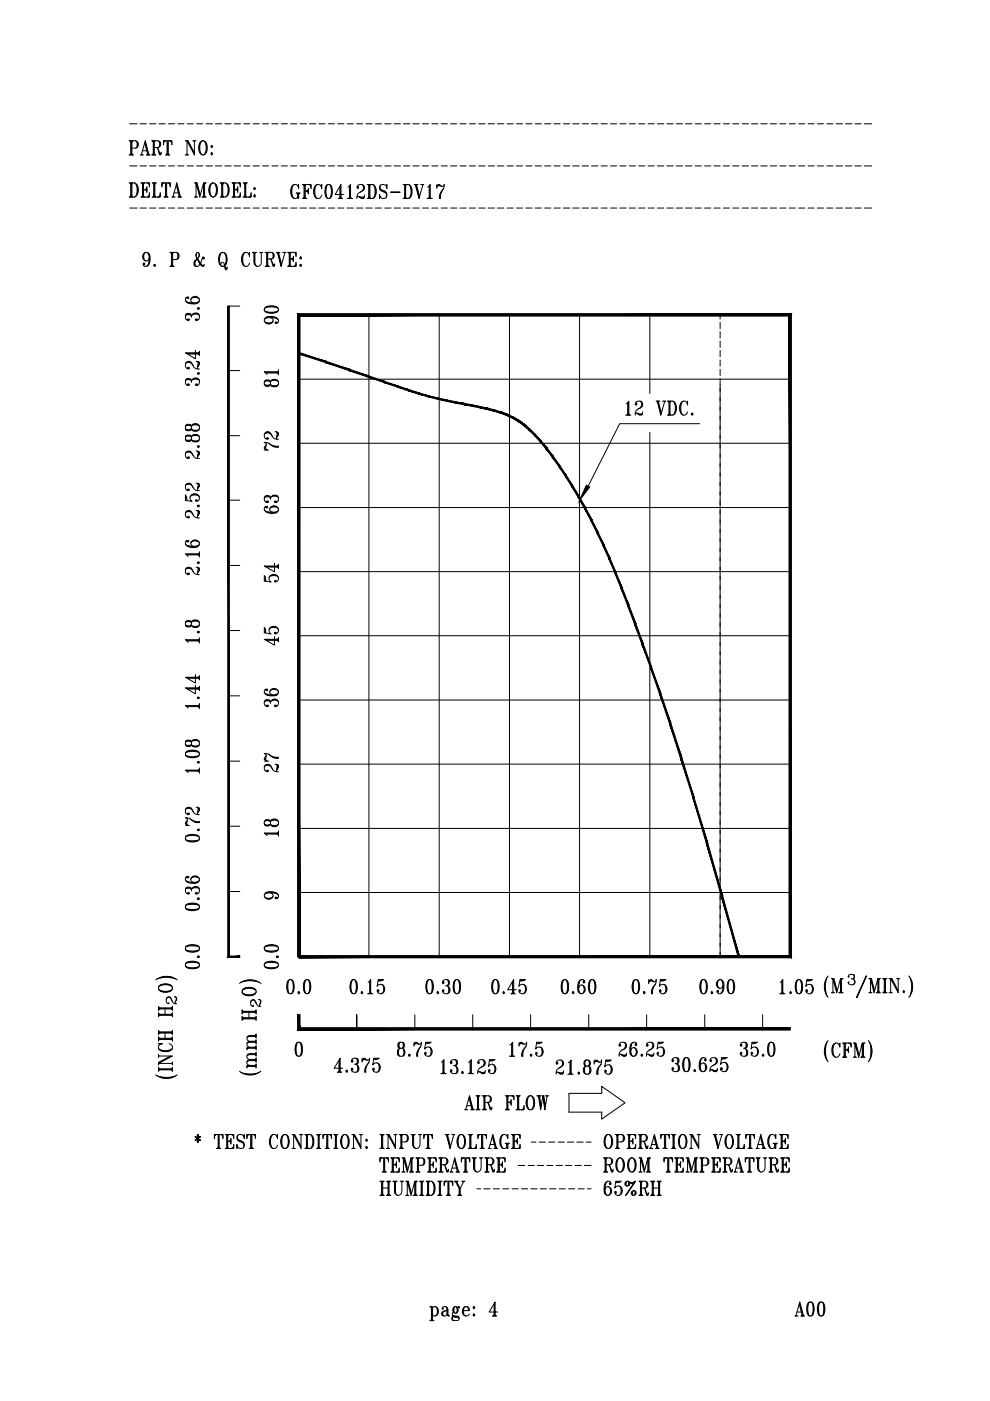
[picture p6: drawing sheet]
<svg xmlns="http://www.w3.org/2000/svg" width="210mm" height="297mm" viewBox="0 0 210 297" stroke-linecap="round" stroke-linejoin="round" font-family="sans-serif">
<g fill="none" stroke="#000" stroke-width=".21">
<path d="M27.4 38.8h1.1a1.76 1.76 0 0 1 0 3h-1.1M27.4 29.8h1.3a.81 .81 0 0 1 .6 .8 .81 .81 0 0 1-.6 .8h-.7M27.4 32.9h.9M27.5 35.2h1.6M27.5 26.2h1.6M27.5 38.8l.2 .1M27.5 29.8l.2 .2M27.6 38.8l.1 .3M27.6 29.8l.1 .3M27.7 29.8v3.1M27.7 38.8v3M27.7 32.7l-.2 .2"/>
<path d="M27.7 32.6l-.1 .3M27.8 30v2.7M27.8 38.9v2.7M28 29.8v3.1M28 38.8v3M28 32.6l.1 .3M28 32.7l.2 .2M28.1 38.8l-.1 .3M28.1 29.8l-.1 .3M28.2 38.8l-.2 .1M28.2 29.8l-.2 .2M28.5 38.8a2.24 2.24 0 0 1 0 3"/>
<path d="M28.7 29.8l.4 .5-.1 1-.3 .1M29 39.2a2.5 2.5 0 0 1 0 2.1M29.1 30.1l.1 .3-.1 .7M29.7 35.2h1.4M29.7 26.2h1.4M29.7 32.9h.7M29.9 38.8h1.8v.8l-.1-.8M29.9 32.9l.1-.2 .2 .2M30 38.8l.2 .1M30 32.7l.8-2.9 .8 3.1M30.1 38.8l.1 .3M30.2 38.8v3"/>
<path d="M30.2 32h1M30.3 38.9v2.7M30.4 38.8v3M30.6 38.8l-.2 .3M30.7 38.8l-.3 .1M30.7 30.3l.7 2.6M30.8 30.3l.7 2.6M31 32.9h.8M31.1 39.6v1.2l-.1-.6zM31.1 39.9l-.2 .3 .2 .3M31.1 38.8l.6 .1M31.4 38.8l.3 .3"/>
<path d="M31.4 32.7l-.3 .2M31.4 32.6l-.2 .3M31.5 38.8l.2 .4M31.5 32.6l.2 .3M31.7 35.2h1.3M31.7 26.2h1.3M32.2 29.8h1.3a.74 .74 0 0 1 .6 .8 .74 .74 0 0 1-.6 .7h-.8M32.2 32.9h.8M32.2 38.8h1M32.2 29.8l.3 .2M32.4 38.8l.2 .1M32.4 29.8l.1 .3"/>
<path d="M32.5 38.8l.1 .3M32.5 29.8v3.1M32.5 32.7l-.3 .2M32.5 32.6l-.1 .3M32.6 30v2.7M32.6 38.8v3M32.7 29.8v3.1M32.7 38.9v2.7M32.7 32.6l.1 .3M32.7 32.7l.2 .2M32.8 38.8v3M32.8 29.8l-.1 .3"/>
<path d="M32.9 38.8l-.1 .3M32.9 29.8l-.2 .2M33 38.8l-.2 .1M33.2 31.3a2.26 2.26 0 0 1 .7 1.6h.2l.1-.6M33.4 31.4l.6 1.2 .2-.2M33.5 29.8l.4 .5v.6l-.4 .4M33.7 32.3l.4 .4M33.7 35.2h1.3M33.7 26.2h1.3M33.9 30.1l.1 .3-.1 .6M34.4 38.8l-.1 .8v-.8h1.8v.8l-.1-.8M34.5 38.8l-.2 .4"/>
<path d="M34.7 38.8l-.4 .3M34.7 29.8v.9v-.9h1.7v.9v-.9M34.9 38.8l-.6 .1M34.9 29.8l-.2 .5M35 29.8l-.3 .3M35.1 38.8v3M35.1 32.9h.9M35.2 38.9v2.7M35.2 29.8l-.5 .2M35.3 38.8v3M35.4 29.8v3.1M35.4 32.7l-.2 .2"/>
<path d="M35.4 32.6l-.1 .3M35.5 38.8l.6 .1M35.5 30v2.7M35.7 29.8v3.1M35.7 32.6l.1 .3M35.7 32.7l.2 .2M35.7 35.2h1.3M35.7 26.2h1.3M35.8 38.8l.3 .3M35.9 38.8l.2 .4M35.9 29.8l.5 .2M36.1 29.8l.3 .3"/>
<path d="M36.2 29.8l.2 .5M37.4 39.2l.6 2.6M37.5 39.2l.7 2.6M37.7 35.2h1.3M37.7 26.2h1.3M39.3 32.9h.7M39.3 29.8h.6l1.3 2.6M39.4 32.9l.3-.2 .2 .2M39.4 29.8l.3 .2M39.7 35.2h1.3M39.7 26.2h1.3M39.7 29.8l1.4 2.6"/>
<path d="M40.9 29.8h.7M41 29.8l.2 .2 .2-.2M41.2 30v2.9l-1.5-3.1v2.9M41.2 38.8h.6l.6 2.5M41.3 38.8l.3 .1M41.7 35.2h1.3M41.7 26.2h1.3M41.7 38.8l.7 2.5M42.4 30.3a2.5 2.5 0 0 0 0 2.1M42.6 30a.78 .78 0 0 1 1.2 .6l.1 .5a1.3 1.3 0 0 1-1 1.8 1.91 1.91 0 0 1-.3-2.9zM42.9 29.8a2.24 2.24 0 0 0 0 3.1M43.2 29.8a2.24 2.24 0 0 1 0 3.1"/>
<path d="M43.2 38.8h.5M43.3 38.9v2.7M43.4 38.8v3M43.5 38.8l-.1 .3M43.6 30.3a2.13 2.13 0 0 1 0 2.1M43.6 38.8l-.2 .1M43.7 35.2h1.3M43.7 26.2h1.3M44.6 39.2a2.5 2.5 0 0 0 0 2.1M44.7 38.9a.78 .78 0 0 1 1.3 .6l.1 .5a1.3 1.3 0 0 1-1 1.8 1.91 1.91 0 0 1-.4-2.9zM44.7 31l.2-.1 .2 .1-.2 .3zM44.9 31v.1z"/>
<path d="M44.9 32.4l.2 .2-.2 .3-.2-.2zM44.9 32.6v.1zM45.1 38.8a2.24 2.24 0 0 0 0 3M45.3 38.8a2.12 2.12 0 0 1 0 3M45.7 35.2h1.3M45.7 26.2h1.3M45.7 39.2a2.13 2.13 0 0 1 0 2.1M46.7 38.8h1.1a1.76 1.76 0 0 1 0 3h-1.1M46.8 38.8l.2 .1M46.9 38.8l.1 .3M47 38.8v3M47.1 38.9v2.7"/>
<path d="M47.2 38.8v3M47.4 38.8l-.2 .3M47.4 38.8l-.2 .1M47.7 35.2h1.3M47.7 26.2h1.3M47.8 38.8a2.12 2.12 0 0 1 0 3M48.2 39.2a2.5 2.5 0 0 1 0 2.1M49.2 38.8h1.8v.8l-.1-.8M49.3 38.8l.2 .1M49.4 38.8l.1 .3M49.5 38.8v3M49.6 38.9v2.7"/>
<path d="M49.6 35.2h1.4M49.6 26.2h1.4M49.7 38.8v3M49.9 38.8l-.2 .3M49.9 38.8l-.2 .1M50.4 39.6v1.2l-.1-.6zM50.4 39.9l-.2 .3 .2 .3M50.4 38.8l.6 .1M50.6 38.8l.4 .3M50.7 38.8l.3 .4M51.5 38.8h.9M51.6 38.8l.3 .1"/>
<path d="M51.7 35.2h1.3M51.7 26.2h1.3M51.8 38.8l.1 .3M51.9 38.8v3M52 38.9v2.7M52.1 38.8v3M52.2 38.8l-.1 .3M52.4 38.8l-.3 .1M53.7 35.2h1.3M53.7 26.2h1.3M53.9 39.8l.2 .1-.1 .3-.2-.2zM53.9 39.9l.1 .1z"/>
<path d="M55.7 35.2h1.3M55.7 26.2h1.3M57.6 35.2h1.4M57.6 26.2h1.4M59.6 35.2h1.3M59.6 26.2h1.3M61.6 35.2h1.3M61.6 26.2h1.3M62 39.5a2.5 2.5 0 0 0 0 2.2M62.4 39.1a2.19 2.19 0 0 0 0 3M63.2 39.5l.1-.4v.9a.79 .79 0 0 0-.7-.9 .79 .79 0 0 0-.8 .7 1.74 1.74 0 0 0 .6 2.3l.6-.1 .3 .1v-1.2M63.6 35.2h1.4"/>
<path d="M63.6 26.2h1.4M64.1 39.1h1.8v.9l-.1-.9M64.2 39.1l.3 .1M64.3 39.1l.2 .3M64.5 39.1v3M64.6 39.2v2.8M64.7 39.1v3M64.8 39.1l-.1 .3M64.9 39.1l-.2 .1M65.4 40v1.1l-.1-.6zM65.4 39.1l.5 .1M65.6 35.2h1.4"/>
<path d="M65.6 26.2h1.4M65.6 39.1l.3 .3M65.7 39.1l.2 .4M66.8 39.5a2.5 2.5 0 0 0 0 2.2M67.3 39.1a2.19 2.19 0 0 0 0 3M67.6 35.2h1.3M67.6 26.2h1.3M68.1 39.5l.1-.4v.9a.81 .81 0 0 0-.7-.9 .81 .81 0 0 0-.9 .7 1.74 1.74 0 0 0 .7 2.3 .79 .79 0 0 0 .9-.7M69.2 39.2l.6-.1a1.46 1.46 0 0 1 .7 1.7l-.4 1.2-.5 .1a1.34 1.34 0 0 1-.7-1.7l.1-.7zM69.2 39.4a2.81 2.81 0 0 0 0 2.4M69.6 39.1a1.7 1.7 0 0 0-.5 1.8l.2 1.1 .3 .1M69.6 35.2h1.3"/>
<path d="M69.6 26.2h1.3M69.8 39.1a1.7 1.7 0 0 1 .5 1.8l-.2 .8-.3 .4M70.1 39.4a3.3 3.3 0 0 1 0 2.4M71.6 35.2h1.3M71.6 26.2h1.3M72.1 39.5v2.6M72.2 39.4v2.6M73.6 35.2h1.3M73.6 26.2h1.3M73.8 39.7l.5-.6v3M74.1 39.4v2.7M74.2 39.4v2.6"/>
<path d="M75.6 35.2h1.3M75.6 26.2h1.3M75.8 39.7l.1 .1zM75.8 39.5l.2 .2-.1 .3-.2-.2a.77 .77 0 0 1 1.2-.6 .77 .77 0 0 1-.1 1.3 1.35 1.35 0 0 0-1.1 1.6M76.7 39.1a.94 .94 0 0 1 .4 1 .94 .94 0 0 1-.8 .7M77.1 39.4v.9M77.6 35.2h1.3M77.6 26.2h1.3M77.8 39.1h1.2a1.72 1.72 0 0 1 .5 2.6l-.5 .4h-1.2M78 39.1l.2 .1M78.1 39.1l.1 .3M78.2 39.1v3"/>
<path d="M78.3 39.2v2.8M78.4 39.1v3M78.5 39.1l-.1 .3M78.6 39.1l-.2 .1M79 39.1a2.19 2.19 0 0 1 0 3M79.4 39.5a2.5 2.5 0 0 1 0 2.2M79.6 35.2h1.3M79.6 26.2h1.3M80.6 40a1.71 1.71 0 0 0 1.2 .8l.1 .3M80.7 39.2a.74 .74 0 0 0 .2 1.1l.7 .2a.84 .84 0 0 1 .5 1 .84 .84 0 0 1-.9 .6 .84 .84 0 0 1-.7-.9v.9l.1-.4M81.6 35.2h1.3M81.6 26.2h1.3"/>
<path d="M81.9 39.5l.1-.4v.9a.76 .76 0 0 0-.5-.9 .76 .76 0 0 0-.9 .5 .76 .76 0 0 0 .3 .9l.7 .3a.77 .77 0 0 1 .2 1.2M83.6 35.2h1.3M83.6 26.2h1.3M85.5 39.1h1.1a1.72 1.72 0 0 1 .6 2.6l-.6 .4h-1.1M85.5 35.2h1.4M85.5 26.2h1.4M85.5 39.1l.3 .1M85.7 39.1l.1 .3M85.8 39.1v3M85.9 39.2v2.8M86 39.1v3M86.1 39.1l-.1 .3"/>
<path d="M86.3 39.1l-.3 .1M86.6 39.1a2.19 2.19 0 0 1 0 3M87 39.5a2.13 2.13 0 0 1 0 2.2M87.5 35.2h1.4M87.5 26.2h1.4M87.8 39.1h.8M88 39.1l.2 .3M88 39.1l.8 3-.6-3M88.3 39.1l.7 2.6M88.4 39.1l-.1 .3M88.5 39.1l-.2 .1M89.2 39.1h.7"/>
<path d="M89.4 39.1l.2 .1 .2-.1M89.6 35.2h1.3M89.6 26.2h1.3M89.6 39.2l-.8 2.9M90.7 39.7l.5-.6v3M91 39.4v2.7M91.1 39.4v2.6M91.6 35.2h1.3M91.6 26.2h1.3M92.6 39.1v.9M92.8 39.4l.1-.2 .5 .2M93.5 35.2h1.4"/>
<path d="M93.5 26.2h1.4M93.7 39.5l-.8-.1-.3 .3 .3-.6 .8 .4h.3l.2-.4a2.72 2.72 0 0 1-.7 1.8l-.1 1.2h-.2a2.59 2.59 0 0 1 .9-2.1M95.5 35.2h1.3M95.5 26.2h1.3M97.5 35.2h1.3M97.5 26.2h1.3M99.5 35.2h1.3M99.5 26.2h1.3M101.5 35.2h1.4M101.5 26.2h1.4M103.5 35.2h1.3M103.5 26.2h1.3"/>
<path d="M105.5 35.2h1.3M105.5 26.2h1.3M107.5 35.2h1.3M107.5 26.2h1.3M109.5 35.2h1.3M109.5 26.2h1.3M111.5 35.2h1.3M111.5 26.2h1.3M113.5 35.2h1.3M113.5 26.2h1.3M115.5 35.2h1.3M115.5 26.2h1.3"/>
<path d="M117.5 35.2h1.3M117.5 26.2h1.3M119.5 35.2h1.3M119.5 26.2h1.3M121.4 35.2h1.4M121.4 26.2h1.4M123.4 35.2h1.4M123.4 26.2h1.4M125.4 35.2h1.4M125.4 26.2h1.4M127.5 35.2h1.3M127.5 26.2h1.3"/>
<path d="M129.4 35.2h1.4M129.4 26.2h1.4M131.4 35.2h1.3M131.4 26.2h1.3M133.4 35.2h1.3M133.4 26.2h1.3M135.4 35.2h1.3M135.4 26.2h1.3M137.4 35.2h1.3M137.4 26.2h1.3M139.4 35.2h1.3M139.4 26.2h1.3"/>
<path d="M141.4 35.2h1.3M141.4 26.2h1.3M143.4 35.2h1.3M143.4 26.2h1.3M145.4 35.2h1.3M145.4 26.2h1.3M147.4 35.2h1.3M147.4 26.2h1.3M149.4 35.2h1.3M149.4 26.2h1.3M151.4 35.2h1.3M151.4 26.2h1.3"/>
<path d="M153.4 35.2h1.3M153.4 26.2h1.3M155.3 35.2h1.4M155.3 26.2h1.4M157.3 35.2h1.4M157.3 26.2h1.4M159.3 35.2h1.4M159.3 26.2h1.4M161.3 35.2h1.4M161.3 26.2h1.4M163.3 35.2h1.4M163.3 26.2h1.4"/>
<path d="M165.3 35.2h1.4M165.3 26.2h1.4M167.3 35.2h1.3M167.3 26.2h1.3M169.3 35.2h1.3M169.3 26.2h1.3M171.3 35.2h1.3M171.3 26.2h1.3M173.3 35.2h1.3M173.3 26.2h1.3M175.3 35.2h1.3M175.3 26.2h1.3"/>
<path d="M177.3 35.2h1.3M177.3 26.2h1.3M179.3 35.2h1.3M179.3 26.2h1.3M181.3 35.2h1.3M181.3 26.2h1.3M183.2 35.2h1.6M183.2 26.2h1.6M27.5 44.1h1.6M27.7 41.6l-.2 .2M27.7 41.5l-.1 .3M28 41.5l.1 .3"/>
<path d="M28 41.6l.2 .2M29.7 44.1h1.4M29.9 41.8h1.8v-.9l-.1 .9M30.2 41.6l-.2 .2M30.2 41.5l-.1 .3M30.4 40.2h.7M30.4 41.5l.2 .3M30.4 41.6l.3 .2M30.5 55.9l.1 .1zM30.5 53.9l-.2 .3 .2 .7M30.9 53.5a1.09 1.09 0 0 0 0 1.8M31.1 40l-.4 .2 .4 .1"/>
<path d="M31.1 53.5a2.28 2.28 0 0 1 .2 2.8l-.3 .2M31.5 53.8a2.54 2.54 0 0 1 0 2.2M31.6 54.8a.64 .64 0 0 1-1 .4 .86 .86 0 0 1-.2-1.3 .86 .86 0 0 1 1.3 0 1.92 1.92 0 0 1-.7 2.6l-.5-.2-.2-.4 .3-.1 .1 .2-.2 .2M31.7 41.6l-.6 .2M31.7 41.5l-.3 .3M31.7 41.3l-.2 .5M31.7 44.1h1.3M32.2 41.8h1.8v-.9l-.1 .9M32.6 41.6l-.2 .2M32.6 41.5l-.1 .3M32.7 56l.3 .2-.2 .3-.2-.2zM32.7 56.2l.1 .1z"/>
<path d="M32.8 41.5l.1 .3M32.8 41.6l.2 .2M33.7 44.1h1.3M34 41.6l-.6 .2M34 41.5l-.4 .3M34 41.3l-.3 .5M34.7 41.8h1M35.1 41.6l-.2 .2M35.1 41.5l-.1 .3M35.3 41.5l.1 .3M35.3 41.6l.2 .2M35.7 44.1h1.3"/>
<path d="M36 53.5h1.4a.78 .78 0 0 1 .6 .8 .78 .78 0 0 1-.6 .7h-.8M36 56.5h.9M36.1 53.5l.3 .1M36.3 53.5l.1 .3M36.4 56.3l-.3 .2M36.4 53.5v3M36.4 56.2l-.1 .3M36.4 41.8h.8M36.5 53.6v2.7M36.6 41.8l.1-.2 .2 .2M36.6 53.5v3M36.6 56.2l.1 .3"/>
<path d="M36.6 56.3l.2 .2M36.7 41.6l.8-2.8 .8 3M36.7 53.5l-.1 .3M36.8 53.5l-.2 .1M36.9 40.9h1M37.4 53.5l.2 .1 .1 .3-.1 1-.2 .1M37.7 53.8l.1 .3-.1 .7M37.7 44.1h1.3M37.7 41.8h.8M38 41.6l-.2 .2M38 41.5l-.1 .3M38.2 41.5l.2 .3"/>
<path d="M39.7 44.1h1.3M41.2 41.8h.7M41.3 41.8l.3-.2 .2 .2M41.5 55.2a.88 .88 0 0 0-.2 1.1M41.6 41.6v-2.8l.8 3 .8-3v3M41.6 53.9l.4 1.1a1.84 1.84 0 0 0 1.2 1.3l.1-.1M41.7 54.6l.7 1.2 .6 .5M41.7 44.1h1.3M41.7 53.6l-.1 .6M41.9 54.8l-.4 .5a.77 .77 0 0 0 .2 1.2M42.1 53.6l.2 .6M42.3 53.9l-.2 .6"/>
<path d="M42.8 41.8h.9M43.2 54.8l-.2-.2v.3h.3v-.3l-.3-.1-.2 .4a2.32 2.32 0 0 1-.9 1.6h-.4a.82 .82 0 0 1-.3-1.2l.7-.5a.76 .76 0 0 0 0-1.3 .84 .84 0 0 0-.2 1.3l1 1.5 .5 .2 .1-.5M43.2 41.6l-.3 .2M43.2 41.5l-.2 .3M43.4 41.5l.1 .3M43.4 41.6l.2 .2M43.7 44.1h1.3M45.7 44.1h1.3M46.7 53.9a2.44 2.44 0 0 0 0 2.1M46.8 53.6a.79 .79 0 0 1 1.2 .6 1.74 1.74 0 0 1-.6 2.3 1.24 1.24 0 0 1-1.1-1.7l.3-.9zM46.8 56l.1-.2 .2-.2 .4 .2 .3 1.4h.2l.2-.6M47 41.6l-.2 .2"/>
<path d="M47 41.5l-.1 .3M47.1 53.5a1.9 1.9 0 0 0-.4 2.4l.2 .4 .2 .2M47.2 41.5l.2 .3M47.2 41.6l.2 .2M47.4 53.5a2.06 2.06 0 0 1 0 3M47.6 56l.2 .8 .1 .1 .3-.1M47.7 44.1h1.3M47.7 56.6l.3 .4M47.8 53.9a2.44 2.44 0 0 1 0 2.1M49.2 41.8h1.8v-.9l-.1 .9M49.5 41.6l-.2 .2M49.5 41.5l-.1 .3"/>
<path d="M49.6 44.1h1.4M49.7 40.2h.7M49.7 41.5l.2 .3M49.7 41.6l.2 .2M50.4 40l-.5 .2 .5 .1M51 41.6l-.6 .2M51 41.5l-.4 .3M51 41.3l-.3 .5M51.5 41.8h1.7v-.9l-.1 .9M51.5 53.9a2.44 2.44 0 0 0 0 2.1M51.7 44.1h1.3M51.9 41.6l-.3 .2"/>
<path d="M51.9 41.5l-.1 .3M52 53.5a2.17 2.17 0 0 0 0 3M52.1 41.5l.1 .3M52.1 41.6l.3 .2M52.8 53.9l.1-.4v.9a.79 .79 0 0 0-.7-.9 .79 .79 0 0 0-.9 .7 1.74 1.74 0 0 0 .7 2.3 .78 .78 0 0 0 .9-.7M53.2 41.6l-.5 .2M53.2 41.5l-.3 .3M53.2 41.3l-.2 .5M53.5 53.5h.9M53.6 53.5l.2 .1M53.7 44.1h1.3M53.7 53.5l.1 .3"/>
<path d="M53.8 53.5v2.1a.79 .79 0 0 0 .8 .9 .79 .79 0 0 0 .8-.9v-2M53.9 41.3l.2 .2-.1 .3-.2-.2zM53.9 41.5l.1 .1zM54 53.6v2.4M54 53.5v2.3l.2 .4 .3 .3M54.2 53.5l-.2 .3M54.3 53.5l-.3 .1M55.1 53.5h.6M55.2 53.5l.2 .1 .3-.1M55.7 44.1h1.3M56.2 53.5h1.4a.71 .71 0 0 1 .6 .7 .71 .71 0 0 1-.6 .7h-.8M56.2 56.5h.9"/>
<path d="M56.3 53.5l.2 .1M56.4 53.5l.1 .3M56.5 53.5v3M56.5 56.3l-.2 .2M56.5 56.2l-.1 .3M56.7 53.6v2.7M56.8 53.5v3M56.8 56.2l.1 .3M56.8 56.3l.2 .2M56.9 53.5l-.1 .3M57 53.5l-.2 .1M57.2 54.9a2.26 2.26 0 0 1 .7 1.6h.3v-.6"/>
<path d="M57.5 55l.4 1 .1 .2 .2-.2M57.6 53.5l.2 .1 .1 .3-.1 .9-.2 .1M57.6 44.1h1.4M57.8 55.9l.4 .4M57.9 53.8l.1 .3-.1 .5M58.6 53.5h.8M58.7 53.5l.2 .3M58.8 53.5l.8 3-.7-3M59 53.5l.7 2.5M59.2 53.5l-.2 .3M59.3 53.5l-.3 .1M59.6 44.1h1.3"/>
<path d="M59.9 53.5h.7M60.2 53.5l.2 .1 .1-.1M60.4 53.6l-.8 2.9M61 53.5h1.8v.9l-.1-.9M61 56.5h1.8v-.9l-.1 .9M61.1 53.5l.2 .1M61.2 53.5l.1 .3M61.3 53.5v3M61.3 56.3l-.2 .2M61.3 56.2l-.1 .3M61.4 53.6v2.7M61.5 53.5v3"/>
<path d="M61.5 54.9h.7M61.5 56.2l.2 .3M61.5 56.3l.3 .2M61.6 44.1h1.3M61.7 53.5l-.2 .3M61.8 53.5l-.3 .1M62.2 54.4v1.1l-.1-.6zM62.2 54.6l-.2 .3 .2 .3M62.2 54.8l-.4 .1 .4 .1M62.2 53.5l.6 .1M62.4 53.5l.4 .3M62.6 53.5l.2 .4"/>
<path d="M62.8 40.9h.9M62.8 56.3l-.6 .2M62.8 56.2l-.4 .3M62.8 56l-.2 .5M62.9 40.9l.2 .2M63 40.9l.1 .3M63.1 40.9l-.1 1.1M63.2 41.1v.7M63.4 40.9l-.1 .3M63.6 54.6l.2-.1v.4l-.2-.1zM63.6 56.2l.2-.2v.5l-.2-.2zM63.6 40.9l-.3 .2"/>
<path d="M63.6 44.1h1.4M63.7 54.6l.1 .2zM63.7 56.2l.1 .1zM64.1 42.1h1M64.5 42l-.3 .1M64.5 41.8l-.2 .3M64.7 40.5h.7M64.7 41.8l.1 .3M64.7 42l.2 .1M65.4 40.3l-.3 .2 .3 .3M65.4 40.4l-.5 .1 .5 .2M65.6 44.1h1.4"/>
<path d="M67.6 44.1h1.3M69.6 44.1h1.3M71.6 44.1h1.3M71.7 42.1h.9M72.1 42l-.3 .1M72.1 41.8l-.1 .3M72.3 41.8l.1 .3M72.3 42l.2 .1M72.8 41.2h-1.7l1.2-2.1v3M73.6 44.1h1.3M73.6 42.1h1.2M74.1 42l-.2 .1"/>
<path d="M74.1 41.8l-.1 .3M74.3 41.8l.2 .3M74.3 42l.3 .1M75.6 44.1h1.3M77.3 41.7l-.2 .1-1.3-.1-.1 .1M77.3 41.4l-.2 .7h-.5l-.6-.4 .6 .3h.5l.1-.2M77.6 44.1h1.3M78.2 42l-.2 .1M78.2 41.8l-.1 .3M78.4 41.8l.1 .3M78.4 42l.2 .1M79.6 44.1h1.3"/>
<path d="M81.6 44.1h1.3M82.8 40.7h2v.1h-2zM83.6 44.1h1.3M85.5 44.1h1.4M85.8 42l-.3 .1M85.8 41.8l-.1 .3M86 41.8l.1 .3M86 42l.3 .1M87.5 44.1h1.4M89.6 44.1h1.3M90.5 42.1h1.2M91 42l-.2 .1"/>
<path d="M91 41.8l-.1 .3M91.2 42l.3 .1M91.2 41.8l.1 .3M91.6 44.1h1.3M93.5 40.8l-.2 1.3M93.5 44.1h1.4M95.5 44.1h1.3M97.5 44.1h1.3M99.5 44.1h1.3M101.5 44.1h1.4M103.5 44.1h1.3M105.5 44.1h1.3"/>
<path d="M107.5 44.1h1.3M109.5 44.1h1.3M111.5 44.1h1.3M113.5 44.1h1.3M115.5 44.1h1.3M117.5 44.1h1.3M119.5 44.1h1.3M121.4 44.1h1.4M123.4 44.1h1.4M125.4 44.1h1.4M127.5 44.1h1.3M129.4 44.1h1.4"/>
<path d="M131.4 44.1h1.3M133.4 44.1h1.3M135.4 44.1h1.3M137.4 44.1h1.3M139.4 44.1h1.3M141.4 44.1h1.3M143.4 44.1h1.3M145.4 44.1h1.3M147.4 44.1h1.3M149.4 44.1h1.3M151.4 44.1h1.3M153.4 44.1h1.3"/>
<path d="M155.3 44.1h1.4M157.3 44.1h1.4M159.3 44.1h1.4M161.3 44.1h1.4M163.3 44.1h1.4M165.3 44.1h1.4M167.3 44.1h1.3M169.3 44.1h1.3M171.3 44.1h1.3M173.3 44.1h1.3M175.3 44.1h1.3M177.3 44.1h1.3"/>
<path d="M179.3 44.1h1.3M181.3 44.1h1.3M183.2 44.1h1.6M39.3 77.2a.94 .94 0 0 1 1-.3 .94 .94 0 0 1 .7 .7M39.3 63.6a2.08 2.08 0 0 0 2.8 .4l.2-.2M39.4 66.7l.3-.1 .8 .1M39.6 76.8h.9M39.6 63.1l.1 .2 .3-.1-.1-.3-.5 .2a.79 .79 0 0 0 .6 1.2 2.1 2.1 0 0 0 2.1-.2 .86 .86 0 0 0-.6-1.3 .86 .86 0 0 0-.9 1.2l.4 .2M39.6 74.9h2.5M39.7 78.1l.3-.2 .2 .1-.2 .2a.77 .77 0 0 1-.6-1.1 .77 .77 0 0 1 1.3 0 1.35 1.35 0 0 0 1.6 1.1M39.7 63.1l.2 .1zM39.7 64.1a2.91 2.91 0 0 0 2.3 0"/>
<path d="M39.7 75.1h2.6M39.9 78l.1 .1zM39.9 67.7l.1 .1zM40.5 63.5a1.09 1.09 0 0 1 1.8 0M40.6 66.9l-.1-.3-.8-.1a.79 .79 0 0 0-.4 .7 .79 .79 0 0 0 .6 .7l.3-.2-.3-.1-.2 .2M40.6 67.3a.86 .86 0 0 1 .6-1 .86 .86 0 0 1 1.1 .6 .86 .86 0 0 1-.6 1l-.3-.2 .3-.1 .2 .2M40.9 63.1l.2-.2 .8 .2M41 66.6l.3-.1 .7 .1M41.4 74.3v1.8l-2.1-1.3h3M41.6 76.6l.7 .2v.5l-.4 .6 .2-.6v-.5h-.1M41.6 67.7l.1 .1zM41.9 76.6l.1 .2-.1 1.3 .1 .1"/>
<path d="M41.9 65.3l.2-.1 .2 .2-.3 .2zM42 79h.1l.2 .2h-.4zM42 79.1l.1 .1zM42 65.3l.1 .1zM42 75.1h.3M42.1 75.1l.2 .2M42.3 66.9a1.08 1.08 0 0 0-1.7 .2 .73 .73 0 0 0-1.3 0M42.3 74.5v.9M42.3 74.7l-.3 .1M42.3 74.6l-.2 .2M48.5 78.6h2.3M48.5 64.9h2.3"/>
<path d="M56 68a1.2 1.2 0 0 0 1.9 0M56 67.8a2.42 2.42 0 0 1 3 .1M56 65.7a2.54 2.54 0 0 0 3 0M56 65.5a1.73 1.73 0 0 1 1.9-.4l1 .2 .1 .2M56.2 65.2a2.75 2.75 0 0 1 2.7 0l.1 .5a1.54 1.54 0 0 1-1.7 .7l-1.1-.3-.2-.4zM56.3 67.4a2.54 2.54 0 0 1 2.3 0M56.3 66.1a3.3 3.3 0 0 0 2.4 0M56.3 65.2a2.76 2.76 0 0 1 2.4 0M56.3 79.1h2.7M56.3 79h2.6M56.5 68.5l.3 .1 .7-.1M57.3 67.4a.59 .59 0 0 1 .6 .6 .95 .95 0 0 1-1 .7 .95 .95 0 0 1-.9-.9l.2-.4a2.05 2.05 0 0 1 2.8 .5l-.1 .6-.5 .1-.1-.2 .3-.2 .1 .3"/>
<path d="M58.4 68.4l.2 .1zM58.7 79.1l.3 .1M58.9 79.1l.1 .2M59 78.8h-3l.6 .6M59 78.4v1.1M59 78.7l-.3 .1M59 78.6l-.1 .2M63.4 66.8h104.1v136.1h-104.1h104.1M78.2 66.8v136.1M93.1 66.8v136.1M108 66.8v136.1M122.9 66.8v136.1"/>
<path d="M137.8 66.8v16.6M152.7 66.8v.8M152.7 68.3v1.4M152.7 70.3v1.4M152.7 72.3v1.4M152.7 74.3v1.3M152.7 76.3v1.3M152.7 78.3v1.3M39.3 96.2a.97 .97 0 0 1 1-.3 .97 .97 0 0 1 .7 .7M39.3 93.1a.98 .98 0 0 0 1.3 0M39.3 92.7a.98 .98 0 0 1 1.3 0l.1-.4a1.16 1.16 0 0 1 1.4 0 .88 .88 0 0 1-.4 1.4l-.8-.1-.3-.5M39.3 90.8a.86 .86 0 0 0 1.3 0"/>
<path d="M39.3 90.4a.86 .86 0 0 1 1.3 0l.1-.3a1.02 1.02 0 0 1 1.4 0 .9 .9 0 0 1-.4 1.3h-.6l-.4-.2-.1-.4M39.4 92.3a.76 .76 0 0 1 1.2 .4l-.1 .8-.8 .1a.84 .84 0 0 1-.3-1.3zM39.4 93.3l.3 .2 .8-.2M39.4 92.5l.3-.2 .8 .2M39.4 90.1l.8-.1a.73 .73 0 0 1 .4 .6 .73 .73 0 0 1-.4 .7h-.5a.8 .8 0 0 1-.3-1.2zM39.4 91.1l.3 .1 .8-.1M39.4 90.2h1.1M39.4 80.5h1.1M39.6 95.8h.9M39.7 97.1l.2-.2h.1l.2 .1-.2 .2a.63 .63 0 0 1-.7-.6v-.4a.73 .73 0 0 1 .7-.6 .73 .73 0 0 1 .7 .5 1.37 1.37 0 0 0 1.6 1.1M39.9 97l.1 .1zM39.9 81.5l.1 .1z"/>
<path d="M40.6 93.1a1.14 1.14 0 0 0 1.7 0M40.6 92.7a1.14 1.14 0 0 1 1.7 0M40.6 90.8a1.06 1.06 0 0 0 1.7 0M40.6 90.4l.1-.2 .4-.1 1 .1 .2 .2M40.6 80.7l-.1-.3a.75 .75 0 0 0-1.2 .4 .75 .75 0 0 0 .7 .9l.2-.1-.2-.2-.3 .2M40.6 81.1a.85 .85 0 0 1 .7-1 .85 .85 0 0 1 1 .7 .85 .85 0 0 1-.7 .9l-.2-.1 .2-.2 .3 .2M40.9 93.5l.2 .1 .9-.1M40.9 92.3h1.1M40.9 91.2h1.1M40.9 90.1l.2-.1 .9 .1M41 80.4l.3-.1 .7 .1M41.6 95.6l.7 .2v.5l-.4 .6 .2-.6v-.5h-.1"/>
<path d="M41.6 81.5l.1 .1zM41.9 95.6l.1 .2-.1 1.3 .1 .1M41.9 94.6l.2-.1 .2 .2-.3 .1zM42 94.6l.1 .1zM42.3 80.7l-.2-.2a1.36 1.36 0 0 0-1.5 .3 .73 .73 0 0 0-1.3 0M48.5 92.4h2.3M56 92.1a1 1 0 0 1 1-.3 1 1 0 0 1 .8 .8M56 81.4a1.02 1.02 0 0 0 1.3 0M56 81a1.02 1.02 0 0 1 1.3 0l.2-.4a.98 .98 0 0 1 1.5 .4l-.1 .8a1.11 1.11 0 0 1-1.4 0l-.2-.4M56 95.4h.9M56.2 81.7l.3 .1 .7-.1M56.2 80.8l.3-.2 .7 .2"/>
<path d="M56.3 94.6l-.1 .2 .1 .4M56.3 91.8l.3-.1 .6 .1M56.5 93l.3-.2 .1 .1-.1 .2a.79 .79 0 0 1-.8-1 .79 .79 0 0 1 1.2-.4l.3 .3a1.35 1.35 0 0 0 1.5 1.1M56.6 92.9l.2 .1zM56.9 93.9a2.48 2.48 0 0 0 2.1 .9v-.2a2.83 2.83 0 0 1-2.1-.7l-.9-.1 .5 .2-.5 1.1 .6 .3-.3-.3 .2-.8M57.3 81.4a1.14 1.14 0 0 0 1.7 0M57.3 81a1.14 1.14 0 0 1 1.7 0M57.6 81.8l.3 .1 .8-.1M57.6 80.6h1.1M57.8 94.5l1.2 .2M58.3 91.5l.7 .3v.4l-.4 .6 .3-.6-.2-.5M58.6 91.5l.1 .3-.1 1.2 .1 .1"/>
<path d="M63.4 94h104.1M63.4 80.4h104.1M132.7 88h1.1M132.7 85.6l.6-.6v3M133.1 85.3v2.7M133.1 87.9l-.2 .1M133.1 87.8l-.1 .2M133.2 85.3v2.6M133.3 87.8l.1 .2M133.3 87.9l.2 .1M134.8 85.6l.1 .2zM134.8 85.5l.2 .3-.1 .1-.2-.1a.79 .79 0 0 1 1-.8 .79 .79 0 0 1 .5 1.2l-.4 .3a1.34 1.34 0 0 0-1.1 1.5"/>
<path d="M135.7 85a.97 .97 0 0 1 .3 1 .97 .97 0 0 1-.8 .7M136 85.3l.2 .3-.2 .6M136.3 87.6a1.61 1.61 0 0 1-1.5 0l-.1 .2M136.3 87.3l-.3 .7h-.4l-.6-.4 .6 .3 .6-.1M137.8 91.7v111.2M139.1 85h.8M139.2 85l.2 .3M139.3 85l.8 3-.7-3M139.6 85l.6 2.6M139.7 85l-.1 .3M139.8 85l-.2 .2M140.4 85h.8"/>
<path d="M140.7 85l.2 .2 .1-.2M140.9 85.2l-.8 2.8M141.5 85h1.1a1.82 1.82 0 0 1 .6 2.6l-.6 .4h-1.1M141.6 85l.2 .2M141.7 85l.1 .3M141.8 85v3M141.8 87.9l-.2 .1M141.8 87.8l-.1 .2M141.9 85.2v2.7M142.1 85v3M142.1 87.8l.1 .2M142.1 87.9l.2 .1"/>
<path d="M142.2 85l-.1 .3M142.3 85l-.2 .2M142.6 85a1.9 1.9 0 0 1 .5 2.5l-.2 .4-.3 .1M143.1 85.5a2.5 2.5 0 0 1 0 2.1M144.4 85.5a2.5 2.5 0 0 0 0 2.1M144.9 85a2.19 2.19 0 0 0 0 3M145.7 85.5l.1-.5v.9a.79 .79 0 0 0-.7-.9 .79 .79 0 0 0-.9 .8 1.66 1.66 0 0 0 .7 2.2 .78 .78 0 0 0 .9-.7M146.7 87.6l.2 .2-.1 .2-.2-.1zM146.7 87.8l.1 .1zM148.3 89.8h-16.9l-6.7 13.3M152.7 80.3v3.3M152.7 83.7v1.9"/>
<path d="M152.7 85.7v1.9M152.7 87.7v3.9M152.7 91.7v1.9M152.7 93.7v1.9M152.7 95.7v1.9M152.7 97.7v1.9M152.7 99.7v1.9M39.3 115.3a2.24 2.24 0 0 0 2.8 .3l.2-.2M39.3 108.8a.97 .97 0 0 1 1-.3 .97 .97 0 0 1 .7 .8M39.3 103a.97 .97 0 0 1 1-.3 .97 .97 0 0 1 .7 .8M39.4 105.2v.9M39.6 114.7l.1 .2 .3-.1-.1-.2-.5 .1a.82 .82 0 0 0 .6 1.3 1.63 1.63 0 0 0 2.3-.6 .91 .91 0 0 0-.9-.9 .91 .91 0 0 0-.9 .9l.1 .2 .4 .2"/>
<path d="M39.6 108.5l.3-.2 .6 .2M39.6 106.1v-.5l-.3-.7v1.2l1.4 .2a.97 .97 0 0 1 .3-1.7 .97 .97 0 0 1 1.3 1.1l-.2 .4-.4 .2-.3-.2 .3-.1 .2 .2M39.6 102.7h.9M39.6 117.6h2.7M39.6 117.5h2.5M39.7 114.7l.2 .1zM39.7 115.7a2.47 2.47 0 0 0 2.3 0M39.7 109.7l.3-.2 .2 .1-.2 .2a.79 .79 0 0 1-.7-1 .79 .79 0 0 1 1.2-.5l.2 .4a1.35 1.35 0 0 0 1.6 1.1M39.7 103.9l.2-.2h.1l.2 .1-.2 .2a.63 .63 0 0 1-.7-.5v-.5a.73 .73 0 0 1 .7-.6 .73 .73 0 0 1 .7 .5 1.37 1.37 0 0 0 1.6 1.1M39.9 109.6l.1 .1zM39.9 103.8l.1 .1zM40.3 105.4a1.24 1.24 0 0 1 2 0"/>
<path d="M40.5 115.1a1.09 1.09 0 0 1 1.8 0M40.7 104.9l.3-.1 .9 .1M40.9 114.7h1M41.6 108.2l.7 .3v.4l-.4 .6 .2-.6v-.4l-.1-.2M41.6 106.1l.1 .1zM41.6 102.4l.7 .3v.4l-.4 .6 .2-.6v-.4l-.1-.1M41.9 108.2l.1 .3-.1 1.2 .1 .1M41.9 107.2l.2-.1 .2 .2-.3 .1zM41.9 102.4l.1 .3-.1 1.2 .1 .1M42 119.1l.3 .2-.2 .2-.2-.2zM42 119.3h.1zM42 107.2l.1 .1z"/>
<path d="M42 117.6l.3 .2M42.1 117.6l.2 .3M42.3 117.4h-3l.6 .6M42.3 117v1.1M42.3 117.3l-.3 .1M42.3 117.2l-.2 .2M48.5 119.9h2.3M48.5 106h2.3M56 108a1.11 1.11 0 0 0 1.2 .6l1.4-.1 .4-.3M56.2 105.3l.3-.1 .7 .1M56.3 107.5l.2 .2 .3-.1-.2-.2-.4 .1a.75 .75 0 0 0-.1 .8 .75 .75 0 0 0 .7 .4 1.7 1.7 0 0 0 2.2-.5 .93 .93 0 0 0-.9-1 .93 .93 0 0 0-.9 1l.6 .4M56.5 107.5l.1 .1z"/>
<path d="M56.5 108.5a3.1 3.1 0 0 0 2.2 0M56.6 106.3l.2 .2zM57.2 107.9a1.2 1.2 0 0 1 1.8 0M57.3 105.5l-.1-.3-.7-.1a.79 .79 0 0 0-.5 .8 .79 .79 0 0 0 .6 .7l.3-.3-.3-.1-.1 .3M57.3 105.9a.86 .86 0 0 1 .7-1 .86 .86 0 0 1 1 .6 .86 .86 0 0 1-.6 1.1l-.2-.1 .1-.3 .3 .3M57.6 107.5l.3-.1 .7 .1M57.8 105.2l.2-.1 .7 .1M58.2 119.4v1.8l-2.2-1.2h3M58.3 106.3l.1 .2zM59 105.5a1.06 1.06 0 0 0-1.7 .2 .82 .82 0 0 0-1.1-.3l-.2 .3M59 119.6v1M59 119.9l-.3 .1"/>
<path d="M59 119.8l-.1 .2M63.4 107.6h104.1M152.7 101.6v1.9M152.7 103.6v1.9M152.7 105.6v1.9M152.7 107.6v3.9M152.7 111.6v1.9M152.7 113.6v1.9M152.7 115.6v1.9M152.7 117.6v1.9M152.7 119.6v1.9M39.3 132.5a.86 .86 0 0 0 1.3 0"/>
<path d="M39.3 132a.86 .86 0 0 1 1.3 0l.1-.3a1.02 1.02 0 0 1 1.4 0 .9 .9 0 0 1-.4 1.4l-.8-.2-.3-.4M39.3 120.8a.97 .97 0 0 1 1-.3 .97 .97 0 0 1 .7 .8M39.4 132.7h1.1M39.4 131.8h1.1M39.6 120.5l.3-.1 .6 .1M39.6 135.9h2.7M39.6 135.8h2.5M39.7 121.7l.3-.2 .2 .1-.2 .2a.79 .79 0 0 1-.7-1 .79 .79 0 0 1 1.2-.4l.2 .3a1.35 1.35 0 0 0 1.6 1.1M39.9 121.6l.1 .1zM40.6 132.5l.1 .2 .4 .1 1-.1 .2-.2M40.6 132l.1-.2 .4-.1 1 .1 .2 .2M40.9 132.8l.2 .1 .9-.1"/>
<path d="M40.9 131.7l.2-.1 .9 .1M41.6 120.3l.7 .2v.4l-.4 .6 .2-.6v-.4l-.1-.1M41.9 133.9h.2l.2 .2-.3 .1zM41.9 120.3l.1 .2-.1 1.2 .1 .1M42 133.9l.1 .2zM42 135.9l.3 .1M42.1 135.9l.2 .2M42.3 135.6h-3l.6 .6M42.3 135.2v1.2M42.3 135.6h-.3M42.3 135.4l-.2 .2M48.5 133.7h2.3"/>
<path d="M56.2 122.3v.9M56.2 133.3v.9M56.3 123.2v-.5l-.3-.7v1.2l1.5 .2a.89 .89 0 0 1-.4-1.1 .89 .89 0 0 1 1.1-.5 .81 .81 0 0 1 .9 .7 .81 .81 0 0 1-.8 .9l-.1-.1 .1-.2 .3 .2M56.3 134.2v-.5l-.3-.6v1.1l1.5 .2a.89 .89 0 0 1-.4-1.1 .89 .89 0 0 1 1.1-.5 .81 .81 0 0 1 .9 .7 .81 .81 0 0 1-.8 .9l-.1-.1 .1-.2 .3 .2M56.3 120.1h2.6M56.3 135.6h2.6M56.5 120.2h2.5M56.5 135.8h2.5M57.1 122.5a1.32 1.32 0 0 1 1.9 0M57.1 133.5a1.32 1.32 0 0 1 1.9 0M57.5 122l.3-.1 .8 .1M57.5 133.1l.3-.2 .8 .2"/>
<path d="M58.2 135v1.8l-2.2-1.2h3M58.3 123.2l.1 .1zM58.3 134.2l.1 .1zM58.7 120.2l.3 .2M58.7 135.8l.3 .1M58.9 120.2l.1 .2M58.9 135.8l.1 .2M59 135.2v.9M59 135.4l-.3 .2M59 135.3l-.1 .3M63.4 134.8h104.1M63.4 121.2h104.1"/>
<path d="M152.7 121.6v1.9M152.7 123.6v1.9M152.7 125.6v5.9M152.7 131.6v1.9M152.7 133.6v1.9M152.7 135.6v1.9M152.7 137.5v1.9M152.7 139.5v1.9M39.3 160a1.7 1.7 0 0 0 1.8 .4l.8-.1 .4-.3M39.3 159.8a1.7 1.7 0 0 1 1.8-.5l1 .2 .2 .3M39.3 157.8a.98 .98 0 0 0 1.3 0M39.3 157.4a.98 .98 0 0 1 1.3 0l.1-.4a1.16 1.16 0 0 1 1.4 0 .88 .88 0 0 1-.4 1.4l-.8-.1-.3-.5"/>
<path d="M39.4 159.4a2.55 2.55 0 0 1 2.7 0l.2 .6a1.46 1.46 0 0 1-1.7 .7l-1.2-.4-.1-.3zM39.4 157a.76 .76 0 0 1 1.2 .4l-.1 .8-.8 .1a.84 .84 0 0 1-.3-1.3zM39.4 158l.3 .2 .8-.2M39.4 157.1l.3-.1 .8 .1M39.6 159.4a2.69 2.69 0 0 1 2.4 0M39.6 149.8h2.7M39.6 149.7h2.5M39.6 146h2.5M39.6 143.7h2.5M39.7 146.1h2.6M39.7 143.8h2.6M40.6 157.8a1.14 1.14 0 0 0 1.7 0"/>
<path d="M40.6 157.4a1.14 1.14 0 0 1 1.7 0M40.9 158.2l.2 .1 .9-.1M40.9 157h1.1M41.4 145.3v1.8l-2.1-1.3h3M41.4 143v1.8l-2.1-1.2h3M42 147.8l.3 .1-.2 .2-.2-.1zM42 147.9l.1 .1zM42 149.8l.3 .1M42 146.1l.3 .1M42 143.8l.3 .1M42.1 149.8l.2 .2M42.1 146.1l.2 .2"/>
<path d="M42.1 143.8l.2 .2M42.3 149.6h-3l.6 .6M42.3 143.3v.8M42.3 145.5v.9M42.3 149.1v1.2M42.3 149.5l-.3 .1M42.3 149.4l-.2 .2M42.3 145.8h-.3M42.3 145.6l-.2 .2M42.3 143.5l-.3 .1M42.3 143.3l-.2 .3M48.5 147.5h2.3"/>
<path d="M56 146.8a2.34 2.34 0 0 0 2.9 .3l.1-.2M56.2 148.6l.3-.1 .7 .1M56.3 146.2l.2 .2 .3-.1-.2-.2-.4 .1a.78 .78 0 0 0 .6 1.2 2.14 2.14 0 0 0 2.1-.2 .9 .9 0 0 0-.6-1.3 .9 .9 0 0 0-1.1 .7 .65 .65 0 0 0 .6 .7M56.5 146.2l.1 .1zM56.5 147.2a2.58 2.58 0 0 0 2.2 0M56.6 149.6l.2 .1zM56.9 159.9a2.48 2.48 0 0 0 2.1 .9v-.2a2.83 2.83 0 0 1-2.1-.7l-.9-.1 .5 .2-.5 1 .6 .4-.3-.4 .2-.8M57.2 146.6a1.14 1.14 0 0 1 1.8 0M57.3 148.8l-.1-.3-.7-.2a.79 .79 0 0 0-.5 .8 .79 .79 0 0 0 .6 .7l.3-.2-.3-.1-.1 .2M57.3 149.1a.85 .85 0 0 1 .7-1 .85 .85 0 0 1 1 .7 .85 .85 0 0 1-.7 1l-.1-.1 .1-.2 .3 .2M57.6 146.2h1M57.8 148.5l.2-.2 .7 .2"/>
<path d="M58.3 149.6l.1 .1zM59 148.8a1.06 1.06 0 0 0-1.7 .1 .82 .82 0 0 0-1.1-.2l-.2 .2M63.4 148.4h104.1M152.7 141.5v1.9M152.7 143.5v1.9M152.7 145.5v3.9M152.7 149.5v1.9M152.7 151.5v1.9M152.7 153.5v1.9M152.7 155.5v1.9M152.7 157.5v1.9M152.7 159.5v1.9"/>
<path d="M39.3 177.8l.1 .3a4.2 4.2 0 0 0 2.7 0l.2-.3M39.3 177.6a1.7 1.7 0 0 1 1.8-.5l.8 .1 .4 .4M39.3 171.7a.97 .97 0 0 1 1-.3 .97 .97 0 0 1 .7 .8M39.3 175h.9M39.4 177.2a2.82 2.82 0 0 1 2.7 0l.2 .6a1.46 1.46 0 0 1-1.7 .7l-1.2-.3-.1-.4zM39.6 160.3a3.2 3.2 0 0 0 2.4 0M39.6 178.2a3.2 3.2 0 0 0 2.4 0M39.6 177.2a3.2 3.2 0 0 1 2.4 0M39.6 174.2l-.2 .2v.3l.2 .1M39.6 171.4l.3-.2 .6 .2M39.6 163.5h2.7M39.6 163.4h2.5"/>
<path d="M39.7 172.6l.3-.2 .2 .1-.2 .2a.79 .79 0 0 1-.7-1 .79 .79 0 0 1 1.2-.5l.2 .4a1.35 1.35 0 0 0 1.6 1.1M39.9 172.5l.1 .1zM40.2 173.5a2.28 2.28 0 0 0 2.1 .9v-.2a2.83 2.83 0 0 1-2.1-.7l-.9-.1 .4 .2-.4 1.1 .6 .3-.3-.3 .1-.8M41 174.1l.7 .2h.6M41.6 171.2l.7 .2v.4l-.4 .6 .2-.6v-.4l-.1-.2M41.9 161.5h.2l.2 .2-.3 .1zM41.9 171.2l.1 .2-.1 1.2 .1 .1M42 161.5l.1 .2zM42 175.8h.1l.2 .2h-.4zM42 175.9l.1 .1zM42 163.5l.3 .1M42.1 163.5l.2 .2"/>
<path d="M42.3 163.3h-3l.6 .5M42.3 162.8v1.2M42.3 163.2l-.3 .1M42.3 163l-.2 .3M48.5 161.4h2.3M48.5 175.2h2.3M56 162.6a1 1 0 0 1 1-.3 1 1 0 0 1 .8 .8M56 174.7a.9 .9 0 0 0 1.3 0M56 174.2a.9 .9 0 0 1 1.3 0l.2-.3a.98 .98 0 0 1 1.4 0 .84 .84 0 0 1-.5 1.4l-.8-.2-.3-.4M56 161.4h.9M56.2 174.9h1M56.2 174h1"/>
<path d="M56.3 162.3l.3-.2 .6 .2M56.3 160.6l-.1 .2 .1 .3M56.3 176.8h2.7M56.3 176.7h2.6M56.5 163.5l.3-.2 .1 .1-.1 .2a.79 .79 0 0 1-.8-1 .79 .79 0 0 1 1.2-.5l.3 .4a1.35 1.35 0 0 0 1.5 1.1M56.6 163.4l.2 .1zM57.3 174.7l.2 .2a1.39 1.39 0 0 0 1.5-.2M57.3 174.2l.2-.2a1.39 1.39 0 0 1 1.5 .2M57.6 175l.3 .1 .8-.1M57.6 173.9l.3-.1 .8 .1M57.8 160.4l1.2 .3M58.3 162.1l.7 .2v.4l-.4 .6 .3-.6-.2-.6"/>
<path d="M58.6 162.1l.1 .2-.1 1.2 .1 .1M58.7 176.8l.3 .2M58.9 176.8l.1 .3M59 176.6h-3l.6 .6M59 176.1v1.2M59 176.5l-.3 .1M59 176.4l-.1 .2M63.4 175.6h104.1M63.4 162h104.1M152.7 161.5v1.9M152.7 163.4v2M152.7 165.4v4"/>
<path d="M152.7 169.5v1.9M152.7 171.5v1.9M152.7 173.4v1.9M152.7 175.4v1.9M152.7 177.4v1.9M152.7 179.4v1.9M39.3 192.4l.1 .2a4.2 4.2 0 0 0 2.7 0l.2-.2M39.3 192.2l.1-.3a4.2 4.2 0 0 1 2.7 0l.2 .3M39.3 186.5a2.08 2.08 0 0 0 2.8 .3l.2-.2M39.4 191.8a2.82 2.82 0 0 1 2.7 0l.2 .6a1.46 1.46 0 0 1-1.7 .7l-1.2-.4-.1-.3zM39.4 188.3h1.1M39.6 192.7a3.2 3.2 0 0 0 2.4 0"/>
<path d="M39.6 191.8a3.2 3.2 0 0 1 2.4 0M39.6 185.9l.1 .2h.3l-.1-.3-.5 .1a.79 .79 0 0 0 .6 1.3 2.1 2.1 0 0 0 2.1-.3 .88 .88 0 0 0-.6-1.2 .88 .88 0 0 0-1 .9l.5 .5M39.7 185.9l.2 .2zM39.7 186.9a2.91 2.91 0 0 0 2.3 0M39.9 189.3l.1 .1zM40.5 186.4a1.09 1.09 0 0 1 1.8 0M40.6 188.6l-.1-.4a.75 .75 0 0 0-1.2 .4 .75 .75 0 0 0 .7 1l.2-.2-.2-.2-.3 .2M40.6 188.9a.85 .85 0 0 1 .7-1 .85 .85 0 0 1 1 .7 .85 .85 0 0 1-.7 1l-.2-.2 .2-.2 .3 .2M40.9 185.9l.2-.1 .8 .1M41 188.2l.3-.1 .7 .1M41.6 189.3l.1 .1zM41.9 190.5l.2-.1 .2 .2-.3 .1z"/>
<path d="M42 190.5l.1 .1zM42.3 188.6l-.2-.3a1.36 1.36 0 0 0-1.5 .3 .73 .73 0 0 0-1.3 0M50.8 189h-2.3h2.3M56 190a1.14 1.14 0 0 0 1.9 0M56 189.8l.2-.3a3 3 0 0 1 2.7 .2l.1 .2M56.3 189.4a2.54 2.54 0 0 1 2.3 0M56.5 190.5h1M57.3 189.3a.63 .63 0 0 1 .6 .6 .63 .63 0 0 1-.4 .6 .88 .88 0 0 1-1.1 0 .88 .88 0 0 1-.2-1.1 2.05 2.05 0 0 1 2.8 .5l-.1 .6h-.5l-.1-.2 .3-.1 .1 .3M58.4 190.3l.2 .2zM63.4 189.2h104.1M152.7 181.4v1.9M152.7 183.4v1.9"/>
<path d="M152.7 185.4v3.9M152.7 189.4v1.9M152.7 191.4v1.9M152.7 193.4v1.9M152.7 195.4v1.9M152.7 197.4v1.9M152.7 199.3v2M33 207.8a3.8 3.8 0 0 1 4.6 0M33.3 207.6l.3-.2a6 6 0 0 1 3.7 .2M33.6 209.6a1.9 1.9 0 0 0 2.4 .5l.4-.3 .2-.2M33.6 209.4a2.08 2.08 0 0 1 3 0M33.6 213.4v.8"/>
<path d="M33.6 214.7v.9M33.6 218.4v1M33.6 219.8v.9M33.6 219h3M33.6 218.8h3M33.6 219.9l.1 .2M33.6 218.7l.3 .1M33.6 218.6l.1 .2M33.6 215.3h3M33.6 215.1h3M33.6 213.9h3M33.6 213.7h3"/>
<path d="M33.6 214.9l.3 .2M33.6 214.8l.1 .3M33.6 213.6l.3 .1M33.6 213.4l.1 .3M33.7 209a2.17 2.17 0 0 1 2.7 0 .79 .79 0 0 1-.6 1.3 1.71 1.71 0 0 1-2.2-.7zM33.7 218.9h2.7M33.7 219l-.1 .2M33.7 215.1h2.7M33.7 213.8h2.7M33.7 215.3l-.1 .2M33.7 213.9l-.1 .2M33.9 207.3a3.7 3.7 0 0 1 2.8 0"/>
<path d="M33.9 219l-.3 .1M33.9 215.3l-.3 .1M33.9 213.9l-.3 .1M34 210.1a2.5 2.5 0 0 0 2.1 0M34 208.9a2.5 2.5 0 0 1 2.1 0M35 213.9v1.2M35 219v1.1M35.2 211.9a.54 .54 0 0 1 .9-.4l.4 .8M35.7 212.7l.1-.1v.2a.75 .75 0 0 1-.6-.8 .75 .75 0 0 1 .7-.7l.4 .5a1.09 1.09 0 0 0 1.2 1M36.3 219l.3 .1M36.3 215.3l.3 .1M36.3 213.9l.3 .1"/>
<path d="M36.4 219l.2 .2M36.4 215.3l.2 .2M36.4 213.9l.2 .2M36.6 213.4v.8M36.6 214.7v.9M36.6 218.4v1M36.6 219.8v.9M36.6 219.9l-.2 .2M36.6 218.7l-.3 .1M36.6 218.6l-.2 .2M36.6 214.9l-.3 .2M36.6 214.8l-.2 .3"/>
<path d="M36.6 213.6l-.3 .1M36.6 213.4l-.2 .3M36.9 211.3l.6 .2v.5l-.3 .5M37.2 211.3v.2a1.21 1.21 0 0 1 0 1.2v.1M39.3 204.7a1.7 1.7 0 0 0 1.8 .5l.8-.1 .4-.4M39.3 204.5l.1-.2a4.2 4.2 0 0 1 2.7 0l.2 .2M39.3 201.2l.1 .2a4.2 4.2 0 0 0 2.7 0l.2-.2M39.3 201l.1-.3a4.2 4.2 0 0 1 2.7 0l.2 .3M39.4 204.1a2.82 2.82 0 0 1 2.7 0l.2 .6a1.46 1.46 0 0 1-1.7 .7l-1.2-.3-.1-.4zM39.4 200.6a2.82 2.82 0 0 1 2.7 0l.2 .6a1.46 1.46 0 0 1-1.7 .7l-1.2-.4-.1-.3zM39.6 205.1a3.2 3.2 0 0 0 2.4 0M39.6 204.1a3.2 3.2 0 0 1 2.4 0"/>
<path d="M39.6 201.5a3.2 3.2 0 0 0 2.4 0M39.6 200.6a3.2 3.2 0 0 1 2.4 0M41.9 202.8l.2-.1 .2 .2-.3 .1zM42 202.8l.1 .1zM48.5 202.9h2.3M50.8 208.5a3.6 3.6 0 0 1 4.5 0M51 208.3l.3-.1a5.6 5.6 0 0 1 3.7 .1M51.3 210.4a2.19 2.19 0 0 0 3 0M51.3 210.1a2.19 2.19 0 0 1 3 0M51.3 216h3M51.3 215.8h3M51.3 214.6h3"/>
<path d="M51.3 214.4h3M51.3 214.1v.9M51.3 215.4v1M51.3 215.7l.3 .1M51.3 215.6l.2 .2M51.3 214.3l.3 .1M51.3 214.2l.2 .2M51.5 209.8a2.34 2.34 0 0 1 2.7 0 .82 .82 0 0 1-.6 1.2l-.6 .1a1.24 1.24 0 0 1-1.7-1zM51.5 215.9h2.7M51.5 214.5h2.7M51.5 216l-.2 .2M51.5 214.6l-.2 .3"/>
<path d="M51.6 208.1a4.4 4.4 0 0 1 2.9 0M51.6 216l-.3 .1M51.6 214.6l-.3 .2M51.8 210.8a2.13 2.13 0 0 0 2.1 0M51.8 209.7a2.13 2.13 0 0 1 2.1 0M52.8 214.6v1.2M53.2 212.4l.2-.3 .4-.1 .2 .1 .4 .8M53.6 213.3h.2l-.1 .1a.74 .74 0 0 1-.6-.8 .74 .74 0 0 1 .7-.7l.4 .4a1.09 1.09 0 0 0 1.1 1.1M54 219.8l.3 .1M54 216l.3 .1M54 214.6l.3 .2M54.2 219.6l-1.6 .2"/>
<path d="M54.2 219.8l.1 .2M54.2 216l.1 .2M54.2 214.6l.1 .3M54.3 219.5l-1.7 .1a.63 .63 0 0 0-.2 .7 .63 .63 0 0 0 .5 .5M54.3 219.8h-1.4l-.5 .2M54.3 214.1v.9M54.3 215.4v1M54.3 219.2v.9M54.3 219.4l-.3 .1M54.3 219.3l-.1 .2M54.3 215.7l-.3 .1M54.3 215.6l-.1 .2"/>
<path d="M54.3 214.3l-.3 .1M54.3 214.2l-.1 .2M54.8 211.9l.5 .2v.5l-.3 .5M55 211.9l.2 .3-.2 .9 .1 .3M56 204.7a2.54 2.54 0 0 0 3 0M56 204.5l.2-.2a4 4 0 0 1 2.7 0l.1 .2M56 201.2l.2 .2a4 4 0 0 0 2.7 0l.1-.2M56 201l.2-.3a4 4 0 0 1 2.7 0l.1 .3M56.2 204.1a2.75 2.75 0 0 1 2.7 0l.1 .6a1.54 1.54 0 0 1-1.7 .7l-1.1-.3-.2-.4zM56.2 200.6a2.75 2.75 0 0 1 2.7 0l.1 .6a1.54 1.54 0 0 1-1.7 .7l-1.1-.4-.2-.3zM56.3 205.1a3.3 3.3 0 0 0 2.4 0M56.3 204.1a3.3 3.3 0 0 1 2.4 0"/>
<path d="M56.3 201.5a3.3 3.3 0 0 0 2.4 0M56.3 200.6a3.3 3.3 0 0 1 2.4 0M58.6 202.8l.3-.1 .1 .2-.3 .1zM58.7 202.8l.2 .1zM61.1 207.9l.6-.2a1.56 1.56 0 0 1 .7 1.7l-.4 1.1-.5 .2a1.48 1.48 0 0 1-.7-1.7zM61.1 208a3.3 3.3 0 0 0 0 2.4M61.5 207.7l-.3 .2a4 4 0 0 0 0 2.6l.3 .2M61.7 207.7a2.54 2.54 0 0 1 0 3M62 208a3.3 3.3 0 0 1 0 2.4M63.3 210.3l.2 .1-.1 .3-.2-.2zM63.3 210.4l.1 .1zM64.7 207.9l.5-.2a1.56 1.56 0 0 1 .7 1.7l-.3 1.1-.6 .2a1.4 1.4 0 0 1-.7-1.7l.1-.7z"/>
<path d="M64.7 208a2.76 2.76 0 0 0 0 2.4M65 207.7a1.87 1.87 0 0 0-.5 1.9l.3 .9 .2 .2M65.2 207.7a2.54 2.54 0 0 1 0 3M65.6 208a3.3 3.3 0 0 1 0 2.4M74.5 207.9l.6-.2a1.43 1.43 0 0 1 .7 1.7l-.1 .7-.3 .4-.5 .2a1.54 1.54 0 0 1-.7-1.7zM74.5 208a3.3 3.3 0 0 0 0 2.4M74.9 207.7a2.54 2.54 0 0 0 0 3M75.1 207.7a1.87 1.87 0 0 1 .5 1.9l-.3 .9-.2 .2M75.4 208a2.76 2.76 0 0 1 0 2.4M75.6 218.1v-3v3M76.6 210.4l.1-.1 .2 .1-.1 .3zM76.7 210.4l.1 .1z"/>
<path d="M77.9 210.7h1.2M78 208.3l.6-.6v3M78.4 208v2.7M78.4 210.5l-.2 .2M78.4 210.4l-.1 .3M78.5 208v2.5M78.6 210.4l.1 .3M78.6 210.5l.3 .2M80.1 210l.1 .1zM80.2 208h.5l.7-.3h-1.2l-.2 1.4a.89 .89 0 0 1 1.1-.3 .89 .89 0 0 1 .5 1 .81 .81 0 0 1-.8 .9 .81 .81 0 0 1-.8-.7l.1-.2 .2 .2-.2 .3M80.2 207.9h.9M80.9 208.7a1.24 1.24 0 0 1 0 2"/>
<path d="M81.4 209.1v1.2M88 215.1v3M90.6 207.9l.6-.2a1.56 1.56 0 0 1 .7 1.7l-.3 1.1-.6 .2a1.54 1.54 0 0 1-.7-1.7zM90.6 208a3.3 3.3 0 0 0 0 2.4M91 207.7a2.54 2.54 0 0 0 0 3M91.2 207.7a2.75 2.75 0 0 1 0 3M91.6 208a3.3 3.3 0 0 1 0 2.4M92.7 210.4l.2-.1v.4zM92.8 210.4l.1 .1zM93.9 208.3l.1 .1zM93.9 208.2l.2 .2-.1 .2-.2-.2a.74 .74 0 0 1 1-.7 .74 .74 0 0 1 .4 1.1l-.4 .2M93.9 210l.1 .1z"/>
<path d="M94.5 209a.85 .85 0 0 1 1 .7 .85 .85 0 0 1-.7 1 .85 .85 0 0 1-1-.7l.1-.2 .2 .2-.2 .3M94.7 207.7a.78 .78 0 0 1 0 1.3 1.1 1.1 0 0 1 .1 1.7M95.1 207.9v.9M95.2 209.4l.1 .3-.1 .7M96.4 207.9l.6-.2a1.43 1.43 0 0 1 .6 1.7v.7l-.3 .4-.5 .2a1.4 1.4 0 0 1-.7-1.7l.1-.7zM96.4 208a2.76 2.76 0 0 0 0 2.4M96.8 207.7a1.87 1.87 0 0 0-.5 1.9l.2 .9 .3 .2M97 207.7a1.87 1.87 0 0 1 .4 1.9l-.2 .9-.2 .2M97.3 208a2.76 2.76 0 0 1 0 2.4M100.2 215.1v3M104.6 207.9l.5-.2a1.43 1.43 0 0 1 .7 1.7l-.1 .7-.2 .4-.6 .2a1.4 1.4 0 0 1-.6-1.7v-.7zM104.6 208a2.76 2.76 0 0 0 0 2.4"/>
<path d="M104.9 207.7a1.87 1.87 0 0 0-.4 1.9l.2 .9 .2 .2M105.1 207.7a1.87 1.87 0 0 1 .5 1.9l-.2 .9-.3 .2M105.5 208a2.76 2.76 0 0 1 0 2.4M106.6 210.4l.2-.1 .2 .1-.2 .3zM106.8 210.4v.1zM108.3 210.7h.9M108.7 208.2v2.5M108.7 210.5l-.3 .2M108.7 210.4l-.1 .3M108.8 208v2.5M108.9 210.4l.1 .3M108.9 210.5l.2 .2"/>
<path d="M109.5 209.8h-1.9l1.3-2.1v3M110.1 210l.2 .1zM110.3 208h.4l.7-.3h-1.1l-.3 1.4a.89 .89 0 0 1 1.1-.3 .89 .89 0 0 1 .5 1 .81 .81 0 0 1-.7 .9 .81 .81 0 0 1-.9-.7l.1-.2 .2 .2-.2 .3M110.3 207.9h.9M110.9 208.7a1.24 1.24 0 0 1 0 2M111.4 209.1v1.2M112.5 215.1v3M119.3 207.9l.6-.2a1.43 1.43 0 0 1 .7 1.7l-.1 .7-.3 .4-.5 .2a1.4 1.4 0 0 1-.7-1.7l.1-.7zM119.3 208a2.76 2.76 0 0 0 0 2.4M119.7 207.7a1.87 1.87 0 0 0-.5 1.9l.2 .9 .3 .2M119.9 207.7a1.87 1.87 0 0 1 .4 1.9l-.2 .9-.2 .2M120.2 208a2.76 2.76 0 0 1 0 2.4"/>
<path d="M121.4 210.4l.1-.1 .2 .1-.1 .3zM121.5 210.4l.1 .1zM122.8 208.2a2.47 2.47 0 0 0 0 2.2M123.3 207.7a2.21 2.21 0 0 0-.4 2.8l.3 .2M123.4 208.8a1.14 1.14 0 0 1 0 1.9M123.7 208.2l.2 .1zM123.9 208l-.3 .2 .1 .2 .3-.1-.1-.4a.78 .78 0 0 0-1.3 .5 2.14 2.14 0 0 0 .2 2.1 .9 .9 0 0 0 1.3-.5 .9 .9 0 0 0-.7-1.2 .65 .65 0 0 0-.7 .6M123.9 209.3l.1 .3-.1 .7M124.8 215.1v3M125.1 207.9l.6-.2a1.56 1.56 0 0 1 .7 1.7l-.4 1.1-.6 .2a1.54 1.54 0 0 1-.7-1.7zM125.1 208a3.3 3.3 0 0 0 0 2.4M125.4 207.7a2.75 2.75 0 0 0 0 3"/>
<path d="M125.7 207.7a2.54 2.54 0 0 1 0 3M126 208a3.3 3.3 0 0 1 0 2.4M134.4 207.9l.5-.2a1.56 1.56 0 0 1 .7 1.7l-.3 1.1-.6 .2a1.48 1.48 0 0 1-.7-1.7zM134.4 208a3.3 3.3 0 0 0 0 2.4M134.7 207.7l-.2 .2a4 4 0 0 0 0 2.6l.2 .2M134.9 207.7a2.54 2.54 0 0 1 0 3M135.3 208a3.3 3.3 0 0 1 0 2.4M136.5 210.3l.3 .1-.2 .3-.2-.2zM136.5 210.4l.1 .1zM137.1 215.1v3M137.5 207.7v.9M137.8 208l.1-.1 .4 .1"/>
<path d="M138.5 209.4l-.3 1.3M138.7 208.2l-.8-.2-.4 .3 .4-.6h.2l.6 .5h.2l.2-.5a2.72 2.72 0 0 1-.6 1.9l-.2 1.1h-.2a2.48 2.48 0 0 1 .9-2.1M139.9 210l.1 .1zM140 208h.5l.7-.3h-1.2l-.2 1.4a.89 .89 0 0 1 1.1-.3 .89 .89 0 0 1 .5 1 .81 .81 0 0 1-.7 .9 .81 .81 0 0 1-.9-.7l.1-.2 .3 .2-.3 .3M140 207.9h1M140.7 208.7l.3 .1a1.37 1.37 0 0 1-.3 1.9M141.2 209.1l.1 .3-.1 .9M148.7 207.9l.6-.2a1.56 1.56 0 0 1 .7 1.7l-.4 1.1-.6 .2a1.54 1.54 0 0 1-.6-1.7zM148.7 208a3.3 3.3 0 0 0 0 2.4M149 207.7a2.75 2.75 0 0 0 0 3M149.3 207.7a2.54 2.54 0 0 1 0 3M149.4 215.1v3"/>
<path d="M149.6 208a3.3 3.3 0 0 1 0 2.4M150.9 210.3l.2 .1-.1 .3-.2-.2zM150.9 210.4l.1 .1zM152.1 210.1l.2 .2zM152.1 208.2l-.1 .2 .1 .7M152.6 207.7a1.14 1.14 0 0 0 0 1.9M152.7 201.3v1.6M152.8 207.7a2.27 2.27 0 0 1-.1 3M153.1 208a2.54 2.54 0 0 1 0 2.3M153.3 209a.64 .64 0 0 1-1 .4 .9 .9 0 0 1-.3-1.2 .9 .9 0 0 1 1.1-.3 2.32 2.32 0 0 1-.1 2.6l-.7 .2-.3-.4v-.2l.3-.1v.3l-.2 .1M154.5 207.9l.6-.2a1.5 1.5 0 0 1 .7 1.7l-.4 1.1-.6 .2a1.54 1.54 0 0 1-.6-1.7zM154.5 208a3.3 3.3 0 0 0 0 2.4"/>
<path d="M154.8 207.7a2.54 2.54 0 0 0 0 3M155.1 207.7l.2 .2a4 4 0 0 1 0 2.6l-.2 .2M155.4 208a3.3 3.3 0 0 1 0 2.4M161.7 215.1v3M165.3 210.7h1.1M165.4 208.3l.6-.6v3M165.8 208v2.7M165.8 210.5l-.2 .2M165.8 210.4l-.2 .3M165.9 208v2.5M166 210.4l.1 .3M166 210.5l.2 .2"/>
<path d="M167.5 210.4l.1-.1 .2 .1-.1 .3zM167.6 210.4l.1 .1zM168.9 207.9l.6-.2a1.43 1.43 0 0 1 .7 1.7l-.1 .7-.3 .4-.5 .2a1.54 1.54 0 0 1-.7-1.7zM168.9 208a3.3 3.3 0 0 0 0 2.4M169.3 207.7a2.54 2.54 0 0 0 0 3M169.5 207.7a1.87 1.87 0 0 1 .5 1.9l-.3 .9-.2 .2M169.8 208a2.76 2.76 0 0 1 0 2.4M171 210l.1 .1zM171.1 208h.5l.6-.3h-1.1l-.3 1.4a.89 .89 0 0 1 1.2-.3 .89 .89 0 0 1 .5 1 .81 .81 0 0 1-.8 .9 .81 .81 0 0 1-.9-.7l.2-.2 .2 .2-.2 .3M171.1 207.9h.9M171.8 208.7a1.24 1.24 0 0 1 0 2M172.2 209.1v1.2"/>
<path d="M175.1 207.8a4.5 4.5 0 0 0 0 2.8M175.4 207.2a5.2 5.2 0 0 0 0 4M175.6 206.9a3.6 3.6 0 0 0 0 4.6M176.3 207.5h.5l.7 2.6M176.3 210.5h.6M176.4 210.5l.2-.2 .2 .2M176.4 207.5l.2 .1M176.6 210.3v-2.8l.8 3 .8-3v3M176.7 207.5l.7 2.6M177.8 210.5h1M178.2 207.5h.6M178.2 210.3l-.2 .2"/>
<path d="M178.2 210.2l-.1 .3M178.3 207.6v2.7M178.4 207.5v3M178.4 210.2l.1 .3M178.4 210.3l.2 .2M178.5 207.5l-.1 .3M178.6 207.5l-.2 .1M179.9 207v.2l-.1-.1 .1-.3a.84 .84 0 0 1 1.3 .1l-.1 .5-.6 .1M180.8 206.6l.3 .3v.3l-.3 .3a.65 .65 0 0 1 .5 .7 .65 .65 0 0 1-.5 .6 .75 .75 0 0 1-1-.4l.1-.2v.2M181.1 207.7a.72 .72 0 0 1-.3 1.1M183.6 206.9h.2l-2.1 4.6h-.1zM184.2 207.5h.6l.6 2.6"/>
<path d="M184.2 210.5h.7M184.3 210.5l.3-.2 .2 .2M184.3 207.5l.3 .1M184.6 210.3v-2.8l.7 3 .8-3v3M184.6 207.5l.7 2.6M185.8 210.5h.9M186.1 207.5h.6M186.1 210.3l-.2 .2M186.1 210.2l-.1 .3M186.3 207.6v2.7M186.3 207.5v3M186.3 210.2l.2 .3"/>
<path d="M186.3 210.3l.3 .2M186.5 207.5l-.2 .3M186.6 207.5l-.3 .1M187.1 207.5h1M187.1 210.5h1M187.3 207.5l.2 .1M187.4 207.5l.1 .3M187.5 207.5v3M187.5 210.3l-.2 .2M187.5 210.2l-.1 .3M187.6 207.6v2.7M187.7 207.5v3"/>
<path d="M187.7 210.2l.1 .3M187.7 210.3l.2 .2M187.8 207.5l-.1 .3M187.9 207.5l-.2 .1M188.5 207.5h.6l1.3 2.6M188.5 210.5h.7M188.6 210.5l.2-.2 .3 .2M188.6 207.5l.2 .1M189 207.5l1.3 2.6M190.1 207.5h.7M190.2 207.5l.2 .1 .3-.1M190.4 207.6v2.9l-1.6-3v2.8"/>
<path d="M191.5 210.2l.1-.1 .2 .1-.1 .3zM191.6 210.2l.1 .1zM192.7 206.9a3.6 3.6 0 0 1 0 4.6M192.9 207.2l.1 .3a5.7 5.7 0 0 1-.1 3.7M193.2 207.8a3.8 3.8 0 0 1 0 2.8M33 227.9a3.8 3.8 0 0 0 4.6 0M33.3 228.1l.3 .1a6 6 0 0 0 3.7-.1M33.6 223.6l.1 .3-.1 .2M33.6 222.2a2.19 2.19 0 0 0 3 0M33.6 226.8h3M33.6 226.6h3M33.6 223.6v.6"/>
<path d="M33.6 226.3v.9M33.6 226.5l.3 .1M33.6 226.4l.1 .2M33.6 220.4h3M33.6 220.1h3M33.6 220l.3 .1M33.7 223.9h2.9l-3 1.6h2.8M33.7 226.7h2.7M33.7 226.8l-.1 .3M33.7 225.5l-.1 .2M33.7 220.3h2.7M33.7 220.4l-.1 .2"/>
<path d="M33.9 228.3a3.7 3.7 0 0 0 2.8 0M33.9 226.8l-.3 .1M33.9 220.4l-.3 .1M34 222.6a2.13 2.13 0 0 0 2.1 0M35.8 221.3a.81 .81 0 0 1 .8 .8 .81 .81 0 0 1-.8 .8 1.71 1.71 0 0 1-2.2-.7 .79 .79 0 0 1 .8-.9h-.8l.4 .1M36.1 223.9l-2.5 1.4v.5M36.1 224l-2.5 1.4M36.3 226.8l.3 .1M36.3 220.4l.3 .1M36.4 226.8l.2 .3M36.4 220.4l.2 .2M36.6 225.3l-.2 .2 .2 .2"/>
<path d="M36.6 225.1v.7M36.6 226.3v.9M36.6 226.5l-.3 .1M36.6 226.4l-.2 .2M36.6 220l-.3 .1M50.8 227.1a3.6 3.6 0 0 0 4.5 0M51 227.3a5.2 5.2 0 0 0 4 0M51.6 227.6a4.4 4.4 0 0 0 2.9 0M52.4 226.1h1.9M52.4 222.3h1.9M52.5 226h1.7M52.5 226.1l-.1 .2"/>
<path d="M52.5 222.1h1.7M52.5 222.3l-.1 .2M52.6 226.1l-.2 .1M52.6 222.3l-.2 .1M54 226.1l.3 .1M54 224.9l.3 .1M54 223.6l.3 .1M54 222.3l.3 .1M54 221l.3 .1M54.2 224.7l-1.6 .2M54.2 223.5l-1.6 .1M54.2 220.9l-1.6 .1"/>
<path d="M54.2 226.1l.1 .2M54.2 224.9l.1 .2M54.2 223.6l.1 .2M54.2 222.3l.1 .2M54.2 221l.1 .2M54.3 225.9h-1.9v.5M54.3 224.6l-1.7 .1a.63 .63 0 0 0-.2 .7 .63 .63 0 0 0 .5 .5M54.3 224.9h-1.4l-.5 .2M54.3 223.4l-1.7 .1a.63 .63 0 0 0-.2 .7 .63 .63 0 0 0 .5 .4M54.3 223.6h-1.4l-.5 .2M54.3 222h-1.9v.6M54.3 220.8l-1.7 .1a.63 .63 0 0 0-.2 .7 .63 .63 0 0 0 .5 .4"/>
<path d="M54.3 221h-1.4l-.5 .2M54.3 220.4v1M54.3 221.7v.9M54.3 223.1v.8M54.3 224.3v.9M54.3 225.6v.8M54.3 225.8l-.3 .1M54.3 225.6l-.1 .3M54.3 224.5l-.3 .1M54.3 224.4l-.1 .2M54.3 223.3l-.3 .1M54.3 223.1l-.1 .3"/>
<path d="M54.3 221.9l-.3 .1M54.3 221.8l-.1 .2M54.3 220.6l-.3 .2M54.3 220.6l-.1 .2M62.9 221.1l.5-.1a1.34 1.34 0 0 1 .7 1.7l-.1 .7-.2 .4-.6 .1a1.46 1.46 0 0 1-.6-1.6zM62.9 221.3a3.3 3.3 0 0 0 0 2.4M63.2 221a1.73 1.73 0 0 0-.4 1.8l.1 .7 .3 .4M63.4 221a1.73 1.73 0 0 1 .5 1.8l-.2 1-.3 .1M63.8 221.3a2.76 2.76 0 0 1 0 2.4M71.5 227.3h1M71.9 224.8v2.5M71.9 227.2l-.2 .1"/>
<path d="M71.9 227.1l-.1 .2M72 224.7v2.5M72.1 227.1l.1 .2M72.1 227.2l.2 .1M72.7 226.5h-1.8l1.2-2.1v2.9M73.5 226.9l.2 .2-.1 .2-.3-.1zM73.5 227.1l.1 .1zM74.6 224.9l.1 .2zM74.6 224.8l.2 .1-.1 .3-.2-.1 .1-.4a.79 .79 0 0 1 1.4 .1l-.2 .7-.3 .1M74.6 226.6l.1 .2zM75.2 225.6a.87 .87 0 0 1 1 .7 .87 .87 0 0 1-.6 1 .87 .87 0 0 1-1.1-.5l.2-.3 .1 .3-.2 .1M75.4 224.4a.74 .74 0 0 1 .2 1.1l-.2 .1a.85 .85 0 0 1 .4 1.2v.4l-.3 .1"/>
<path d="M75.8 224.5v1M75.8 226.1l.2 .3-.2 .7M76.8 224.4v.8M77 224.7l.1-.2 .4 .2M77.7 226.1l-.2 1.2M77.9 224.8l-.8-.1-.3 .2 .3-.5 .8 .4h.2l.2-.4a2.72 2.72 0 0 1-.6 1.8l-.2 1.1h-.2a2.59 2.59 0 0 1 .9-2.1M79.1 226.6l.2 .2zM79.3 224.7h.4l.7-.3h-1.1l-.3 1.4a.96 .96 0 0 1 1.7 .2 .96 .96 0 0 1-1.1 1.3 .65 .65 0 0 1-.6-.7l.1-.1 .3 .1-.3 .3M79.3 224.5h.9M80 225.3a1.32 1.32 0 0 1 0 2M80.4 225.8l.1 .3-.1 .8M84.5 221.1l.8-.1a.76 .76 0 0 1 .3 1.1 .84 .84 0 0 1-1.2-.3z"/>
<path d="M84.5 222.5l-.1 .3 .1 .9M84.6 221.1l-.1 .3 .1 .7M84.8 221a.98 .98 0 0 0 0 1.3M84.8 222.3a1.16 1.16 0 0 0 0 1.6M85.3 221a.98 .98 0 0 1 0 1.3l.3 .1a1.11 1.11 0 0 1 0 1.4 .88 .88 0 0 1-1.3-.4l.1-.9 .4-.2M85.3 222.3a1.16 1.16 0 0 1 0 1.6M85.5 221.1l.1 .3-.1 .7M85.6 222.5v1.2M86.7 223.5l.3 .2-.1 .2-.3-.1zM86.7 223.7l.2 .1zM87.8 221v.8M88 221.3l.1-.2 .4 .2"/>
<path d="M88.7 222.7l-.2 1.2M88.9 221.4l-.8-.1-.3 .2 .3-.5 .8 .4h.2l.3-.4a2.91 2.91 0 0 1-.7 1.8l-.2 1.1h-.2a2.59 2.59 0 0 1 .9-2.1M90.2 223.3l.1 .1zM90.3 221.3h.4l.7-.3h-1.1l-.3 1.4a.95 .95 0 0 1 1.7 .3 .95 .95 0 0 1-1.1 1.2 .64 .64 0 0 1-.6-.6l.3-.2 .1 .3-.2 .1M90.3 221.1h.9M91 222l.2 .1a1.36 1.36 0 0 1-.2 1.8M91.4 222.4l.1 .3-.1 .8M93.5 227.6h1.1M93.6 225.2l.5-.5v2.9M93.9 225v2.6M93.9 227.5l-.2 .1M93.9 227.4l-.1 .2"/>
<path d="M94.1 225v2.5M94.1 227.4l.2 .2M94.1 227.5l.3 .1M95.6 225.2l.1 .2zM95.6 225.1l.2 .3-.1 .1-.2-.1a.77 .77 0 0 1 .6-.8 .77 .77 0 0 1 .9 .5l-.1 .7-.4 .1M95.6 226.9l.1 .2zM96.2 225.9a.87 .87 0 0 1 1 .7 .87 .87 0 0 1-.7 1 .87 .87 0 0 1-1-.7l.2-.1 .1 .3-.2 .1M96.4 224.7a.73 .73 0 0 1 0 1.2 1.04 1.04 0 0 1 .1 1.7M96.8 224.8l.1 .3-.1 .7M96.9 226.4v1M98 227.2l.2 .2-.1 .2-.2-.1zM98 227.4l.1 .1z"/>
<path d="M98.5 235.3h.7M98.6 235.3l.1-.1 .3 .1M98.7 235.2l.9-2.9 .7 3M99 234.4h1M99.3 227.6h1.1M99.3 225.2l.6-.5v2.9M99.4 232.7l.7 2.6M99.6 232.7l.6 2.6M99.7 225v2.6M99.7 227.5l-.2 .1M99.7 227.4l-.1 .2M99.8 235.3h.8"/>
<path d="M99.8 225v2.5M99.9 227.4l.2 .2M99.9 227.5l.2 .1M100.1 235.2l-.2 .1M100.1 235l-.1 .3M100.2 235l.2 .3M100.9 235.3h.9M100.9 232.3h.9M101 232.3l.2 .2M101.1 232.3l.1 .3M101.2 232.3v3M101.2 235.2l-.2 .1"/>
<path d="M101.2 235l-.1 .3M101.3 232.5v2.7M101.4 225.2l.1 .2zM101.4 225.1l.2 .3-.1 .1-.2-.1a.79 .79 0 0 1 1-.7 .79 .79 0 0 1 .5 1.1l-.4 .3a1.34 1.34 0 0 0-1.1 1.5M101.5 232.3v3M101.5 235l.1 .3M101.5 235.2l.2 .1M101.6 232.3l-.1 .3M101.7 232.3l-.2 .2M102.3 232.3h1.3a.71 .71 0 0 1 .6 .7 .71 .71 0 0 1-.6 .7h-.8M102.3 235.3h.9M102.3 224.7a.97 .97 0 0 1 .3 1 .97 .97 0 0 1-.8 .7"/>
<path d="M102.3 232.3l.3 .2M102.5 232.3l.1 .3M102.6 232.3v3M102.6 235.2l-.3 .1M102.6 235l-.1 .3M102.6 225l.2 .2-.2 .6M102.7 232.5v2.7M102.8 232.3v3M102.8 235l.1 .3M102.8 235.2l.3 .1M102.9 227.2a1.7 1.7 0 0 1-1.5 0l-.1 .2M102.9 226.9l-.3 .7h-.4l-.6-.4 .6 .3 .6-.1"/>
<path d="M102.9 232.3l-.1 .3M103.1 232.3l-.3 .2M103.3 233.7a2.26 2.26 0 0 1 .7 1.6h.2l.1-.6M103.5 233.9l.5 1 .1 .1 .2-.1M103.6 232.3l.4 .4v.6l-.4 .4M103.7 226.9l.1 .2zM103.8 225h.5l.6-.3h-1.1l-.2 1.4a.85 .85 0 0 1 1.1-.4 .85 .85 0 0 1 .4 1.1 .79 .79 0 0 1-.7 .9 .79 .79 0 0 1-.8-.8l.1-.1 .2 .1-.2 .3M103.8 224.8h.9M103.8 234.7l.4 .5M104 232.6l.1 .3-.1 .6M104.5 225.6a1.24 1.24 0 0 1 0 2M104.9 226.1v1.1"/>
<path d="M107.1 232.3h1.9v.9l-.2-.9M107.1 235.3h.9M107.3 232.3l.2 .2M107.3 232.3l.2 .3M107.5 232.3v3M107.5 235.2l-.2 .1M107.5 235l-.2 .3M107.6 232.5v2.7M107.7 232.3v3M107.7 233.7h.7M107.7 235l.1 .3M107.7 235.2l.2 .1"/>
<path d="M107.8 232.3l-.1 .3M107.9 232.3l-.2 .2M108 223.9h1.2M108.1 221.5l.6-.5v2.9M108.4 233.2v1.1zM108.4 233.5l-.3 .2 .3 .3M108.4 233.6l-.5 .1 .5 .2M108.4 232.3l.6 .2M108.5 221.3v2.6M108.5 223.8l-.3 .1M108.5 223.7l-.1 .2M108.6 221.3v2.5"/>
<path d="M108.6 232.3l.4 .3M108.7 223.7l.1 .2M108.7 223.8l.2 .1M108.7 232.3l.3 .4M109.4 235.3h1.7v-.9l-.1 .9M109.4 232.3h.9M109.5 232.3l.3 .2M109.6 232.3l.2 .3M109.8 232.3v3M109.8 235.2l-.3 .1M109.8 235l-.2 .3M109.8 232.5v2.7"/>
<path d="M110 232.3v3M110 235l.1 .3M110 235.2l.2 .1M110.1 221v.8M110.1 232.3l-.1 .3M110.2 232.3l-.2 .2M110.3 221.3l.1-.2 .5 .2M110.9 222.7l-.2 1.2M111.1 235.2l-.6 .1M111.1 235l-.3 .3M111.1 234.9l-.2 .4M111.2 221.4l-.8-.1-.3 .2 .3-.5 .8 .4h.2l.3-.4a2.7 2.7 0 0 1-.8 1.8v1.1h-.3a2.49 2.49 0 0 1 .9-2.1"/>
<path d="M111.9 232.7a2.13 2.13 0 0 0 0 2.2M112 232.5a.82 .82 0 0 1 1.3 .5l.1 .6a1.24 1.24 0 0 1-1.1 1.7 1.77 1.77 0 0 1-.5-2.6zM112.3 232.3a2.19 2.19 0 0 0 0 3M112.6 223.5l.2 .2-.1 .2-.3-.1zM112.6 223.7l.1 .1zM112.6 232.3a2.19 2.19 0 0 1 0 3M113 232.7a2.13 2.13 0 0 1 0 2.2M113.7 223.3l.1 .1zM113.8 221.3h.4l.7-.3h-1.1l-.2 1.4a.95 .95 0 0 1 1.6 .3 .95 .95 0 0 1-1.1 1.2 .65 .65 0 0 1-.5-.6l.1-.2 .2 .2-.2 .2M113.8 221.1h.9M113.8 232.3h1M113.9 232.3l.4 .2"/>
<path d="M114 232.3l.3 .3M114.2 232.3l.4 3-.3-3M114.4 232.3l.4 2.3 .3-2.3M114.5 222l.2 .1a1.36 1.36 0 0 1-.2 1.8M114.5 232.3l-.1 .3M114.6 232.3l-.2 .2M114.8 234.6l-.2 .7M114.9 222.4l.1 .3-.1 .8M115.1 232.3l.4 3-.3-3M115.1 232.3h.2l.3 2.3 .4-2.1M115.6 232.3h.7M115.6 234.6l-.1 .7"/>
<path d="M115.8 232.3l.2 .2 .2-.2M118 225.3l.1 .2zM118 225.2l.3 .3-.2 .1-.2-.1a.79 .79 0 0 1 .8-.8 .79 .79 0 0 1 .8 .6 1.28 1.28 0 0 1-1.2 1.3l-.3 .3-.1 .9M118.9 224.7a1 1 0 0 1 .4 1.1 1 1 0 0 1-.8 .7M119.3 225v.9M119.5 227.3l-.2 .2-1.3-.2-.1 .2M119.5 227l-.2 .8h-.5l-.5-.5 .5 .3 .6-.1M120.4 227.8h1.1M120.5 225.3l.6-.6v3.1M120.6 231.8h7v-1.5l4.9 3.5-4.9 3.5v-1.5h-7zM120.8 225v2.8M120.8 227.6l-.2 .2"/>
<path d="M120.8 227.5v.3M121 225v2.6M121.1 227.5l.1 .3M121.1 227.6l.2 .2M122.5 227.5l.3-.2v.5zM122.7 227.5l.1 .1zM123.9 226.3l-.1 .3 .1 .9M124 224.9v1M124.3 224.7a.92 .92 0 0 0 0 1.4M124.3 226.1l-.3 .1a1.39 1.39 0 0 0 .3 1.6M124.7 224.7a.92 .92 0 0 1 0 1.4l.3 .1a.98 .98 0 0 1 0 1.4 .84 .84 0 0 1-1.3-.4l.1-.9 .5-.2M124.7 226.1l.3 .1a1.39 1.39 0 0 1-.3 1.6"/>
<path d="M125 224.9v1M125 226.3l.2 .3-.2 .9M126 224.7v.9M126.2 225l.1-.1 .5 .1M126.9 226.5l-.3 1.3M127.1 225.2l-.8-.2-.3 .3 .3-.6h.2l.6 .5h.2l.2-.5a2.27 2.27 0 0 1-.6 1.9l-.1 1.2h-.3a2.38 2.38 0 0 1 1-2.2M128.3 227l.2 .2zM128.5 225h.4l.7-.3h-1.1l-.3 1.5a.89 .89 0 0 1 1.1-.4 .89 .89 0 0 1 .5 1.1 .81 .81 0 0 1-.7 .9 .81 .81 0 0 1-.9-.8l.1-.1 .3 .1-.3 .3M128.5 224.9h.9M129.1 225.8a1.32 1.32 0 0 1 0 2M129.6 226.2l.1 .3-.1 .8M131.4 221.5l.1 .2z"/>
<path d="M131.4 221.4l.2 .3-.1 .1-.2-.1a.79 .79 0 0 1 1-.7 .79 .79 0 0 1 .4 1.1l-.3 .3a1.34 1.34 0 0 0-1.1 1.5M132.3 221a.97 .97 0 0 1 .3 1 .97 .97 0 0 1-.8 .7M132.6 221.3l.1 .2-.1 .6M132.8 223.5a1.61 1.61 0 0 1-1.4 0l-.1 .2M132.8 223.3l-.2 .6h-.4l-.6-.4 .6 .3 .5-.1M133.9 221.4a2.54 2.54 0 0 0 0 2.3M134.3 221a2.24 2.24 0 0 0-.3 2.8l.2 .1M134.4 222.1a1.1 1.1 0 0 1 0 1.8M134.8 221.4l.1 .1zM134.9 221.3l-.3 .1 .2 .3 .2-.2-.1-.4a.82 .82 0 0 0-1.3 .6 2.22 2.22 0 0 0 .3 2.1 .85 .85 0 0 0 1.2-.7 .85 .85 0 0 0-1.1-.8l-.2 .4M134.9 222.5v1M136 223.5l.3 .2-.2 .2-.2-.1z"/>
<path d="M136 223.7l.1 .1zM137.1 221.5l.2 .2zM137.1 221.4l.3 .1v.2l-.1 .1-.2-.1a.63 .63 0 0 1 .5-.7h.5a.74 .74 0 0 1 .4 1.1l-.3 .3a1.36 1.36 0 0 0-1.1 1.5M138.1 221a.97 .97 0 0 1 .3 1 .97 .97 0 0 1-.8 .7M138.4 221.3v.8M138.6 223.5a1.69 1.69 0 0 1-1.5 0v.2M138.6 223.3l-.2 .6h-.4l-.6-.4 .6 .3 .5-.1M139.4 223.3l.2 .1zM139.6 221.3h.4l.7-.3h-1.1l-.3 1.4a.95 .95 0 0 1 1.6 .3 .95 .95 0 0 1-1 1.2 .64 .64 0 0 1-.6-.6l.3-.2v.3l-.2 .1M139.6 221.1h.8M140.2 222l.2 .1a1.36 1.36 0 0 1-.2 1.8M140.7 222.4l.1 .3-.1 .8"/>
<path d="M142.6 224.8l.1 .2zM142.6 224.7l.2 .1v.2l-.1 .1-.2-.1a.63 .63 0 0 1 .5-.8l.8 .2 .2 .3-.2 .7-.3 .1M142.6 226.5l.1 .2zM143.2 225.5a.87 .87 0 0 1 .8 1.2 .87 .87 0 0 1-1.4 .2l-.1-.4 .2-.1 .1 .3-.2 .1M143.4 224.2a.73 .73 0 0 1 0 1.3 1.08 1.08 0 0 1 .1 1.7M143.7 224.4l.1 .3-.1 .7M143.8 225.9l.2 .3-.2 .7M145.1 224.4l.6-.2a1.46 1.46 0 0 1 .6 1.7l-.3 1.2-.6 .1a1.46 1.46 0 0 1-.7-1.7zM145.1 224.5a3.3 3.3 0 0 0 0 2.4M145.4 224.2l-.2 .2a4.2 4.2 0 0 0 0 2.7l.2 .1M145.7 224.2l.2 .2a4.2 4.2 0 0 1 0 2.7l-.2 .1M146 224.5a3.3 3.3 0 0 1 0 2.4"/>
<path d="M147.2 226.8l.3 .1-.2 .3-.2-.1zM147.2 226.9l.1 .2zM148.6 224.7a3 3 0 0 0 0 2.2M149 224.2a1.11 1.11 0 0 0-.5 1.2l.1 1.4 .3 .4M149.2 225.4a1.16 1.16 0 0 1 0 1.8M149.5 224.7l.1 .1zM149.6 224.5l-.2 .2 .1 .3 .2-.2-.1-.4a.79 .79 0 0 0-1.2 .6 2.1 2.1 0 0 0 .2 2.1 .86 .86 0 0 0 1.2-.7 .86 .86 0 0 0-1.1-.9l-.2 .4M149.6 225.8l.1 .3-.1 .7M150.7 224.8v.2zM150.7 224.7l.2 .3-.2 .1-.2-.1a.79 .79 0 0 1 1-.8 .79 .79 0 0 1 .5 1.2l-.3 .3a1.34 1.34 0 0 0-1.2 1.5M151.5 224.2a.97 .97 0 0 1 .3 1 .97 .97 0 0 1-.7 .7M151.9 224.5l.1 .3-.1 .6"/>
<path d="M152.1 226.8a1.61 1.61 0 0 1-1.4 0l-.2 .1M152.1 226.5l-.2 .7h-.5l-.5-.4 .5 .3 .6-.2M152.9 226.5l.1 .2zM153 224.5h.5l.7-.3h-1.2l-.2 1.5a.95 .95 0 0 1 1.6 .2 .95 .95 0 0 1-1 1.3 .64 .64 0 0 1-.6-.7l.1-.1 .2 .1-.2 .3M153 224.4h.9M153.7 225.3l.2 .1a1.25 1.25 0 0 1-.2 1.8M154.2 225.7v1.1M157.1 221.5l.1 .2zM157.1 221.4l.2 .1-.1 .3-.2-.1 .1-.4a.79 .79 0 0 1 1.3 .1l-.1 .7-.3 .2M157.1 223.3l.1 .1zM157.6 222.3a.86 .86 0 0 1 .9 1.1 .86 .86 0 0 1-1.4 .3l-.1-.4 .2-.2 .1 .3-.2 .1M157.8 221a.73 .73 0 0 1 0 1.3 1.08 1.08 0 0 1 .2 1.6"/>
<path d="M158.2 221.1l.1 .3-.1 .7M158.3 222.7l.1 .3-.1 .7M159.3 223.3l.2 .1zM159.5 221.3h.4l.7-.3h-1.1l-.3 1.4a.86 .86 0 0 1 1.1-.3 .86 .86 0 0 1 .5 1 .79 .79 0 0 1-.7 .9 .79 .79 0 0 1-.9-.7l.1-.2 .3 .2-.3 .2M159.5 221.1h.8M160.1 222l.2 .1a1.25 1.25 0 0 1-.2 1.8M160.6 222.4v1.1M161.7 223.5l.3 .2-.2 .2-.2-.1zM161.7 223.7l.1 .1zM163.1 221.1l.5-.1a1.46 1.46 0 0 1 .7 1.7l-.3 1.1-.6 .1a1.34 1.34 0 0 1-.6-1.6v-.8zM163.1 221.3a2.76 2.76 0 0 0 0 2.4M163.4 221a1.73 1.73 0 0 0-.4 1.8l.2 1 .2 .1"/>
<path d="M163.6 221a1.73 1.73 0 0 1 .5 1.8l-.1 .7-.4 .4M164 221.3a3.3 3.3 0 0 1 0 2.4M175.1 221.4a4.4 4.4 0 0 0 0 2.9M175.4 220.9a5.6 5.6 0 0 0 0 3.9M175.6 220.6a3.6 3.6 0 0 0 0 4.5M176.7 221.6a2.2 2.2 0 0 0 0 2.1M177.2 221.1a2.12 2.12 0 0 0 0 3.1M178 221.6l.1-.5v.9a.81 .81 0 0 0-.8-.9 .81 .81 0 0 0-.8 .8 1.69 1.69 0 0 0 .7 2.3 .87 .87 0 0 0 .9-.8M178.6 221.1h1.9v.9l-.1-.9M178.6 224.2h1M178.8 221.1l.2 .2M178.9 221.1l.1 .3"/>
<path d="M179 221.1v3.1M179 224l-.2 .2M179 223.9l-.1 .3M179.1 221.3v2.7M179.2 221.1v3.1M179.2 222.6h.7M179.2 223.9l.1 .3M179.2 224l.2 .2M179.3 221.1l-.1 .3M179.4 221.1l-.2 .2M179.9 222v1.1l-.1-.5zM179.9 222.3l-.3 .3 .3 .2"/>
<path d="M179.9 222.4l-.5 .2 .5 .1M179.9 221.1l.6 .2M180.1 221.1l.4 .3M180.2 221.1l.3 .5M180.9 224.2h.7M180.9 221.1h.6l.6 2.6M181 224.2l.3-.2 .2 .2M181 221.1l.3 .2M181.3 224v-2.9l.8 3.1 .7-3.1v3.1M181.4 221.1l.7 2.6M182.5 224.2h.9M182.8 221.1h.6"/>
<path d="M182.8 224l-.2 .2M182.8 223.9l-.1 .3M183 221.3v2.7M183.1 221.1v3.1M183.1 223.9l.1 .3M183.1 224l.2 .2M183.2 221.1l-.1 .3M183.3 221.1l-.2 .2M184.1 220.6a3.6 3.6 0 0 1 0 4.5M184.3 220.9a5.6 5.6 0 0 1 0 3.9M184.6 221.4a4.4 4.4 0 0 1 0 2.9M41.4 241l1.1 .8"/>
<path d="M41.9 240.5l-.1 .2 .3 1.4-.2 .1v-1.7l.2 .2-.3 1.4 .1 .1M42.5 241l-1.1 .8M45.6 240.5l-.1 .9v-.9h1.8v.9l-.2-.9M45.7 240.5l-.2 .5M45.8 240.5l-.3 .3M45.9 243.5h.9M46 240.5l-.5 .2M46.3 240.5v3M46.3 243.4l-.3 .1M46.3 243.2l-.2 .3M46.3 240.7v2.7M46.5 240.5v3"/>
<path d="M46.5 243.2l.1 .3M46.5 243.4l.2 .1M46.7 240.5l.6 .2M46.9 240.5l.4 .3M47.1 240.5l.2 .5M47.7 240.5h1.9v.9l-.2-.9M47.7 243.5h1.9v-.8l-.2 .8M47.8 240.5l.3 .2M47.9 240.5l.2 .3M48.1 240.5v3M48.1 243.4l-.3 .1M48.1 243.2l-.2 .3"/>
<path d="M48.2 240.7v2.7M48.3 242h.7M48.3 240.5v3M48.3 243.2l.1 .3M48.3 243.4l.2 .1M48.4 240.5l-.1 .3M48.5 240.5l-.2 .2M49 241.4v1.1l-.2-.5zM49 241.7l-.2 .3 .2 .2M49 241.8l-.5 .2 .5 .1M49 240.5l.6 .2M49.2 240.5l.4 .3"/>
<path d="M49.3 240.5l.3 .5M49.6 243.4l-.6 .1M49.6 243.2l-.4 .3M49.6 243.1l-.3 .4M50.3 241.4a1.69 1.69 0 0 0 1.3 .8l.1 .3M50.4 240.7a.67 .67 0 0 0 .3 1l.6 .3a.82 .82 0 0 1 .5 1 .82 .82 0 0 1-.9 .6 .82 .82 0 0 1-.7-.9v.8l.1-.4M51.7 241l.1-.5v.9a.78 .78 0 0 0-1.1-.8 .78 .78 0 0 0 0 1.4l.6 .2a.82 .82 0 0 1 .3 1.2M52.5 240.5l-.1 .9v-.9h1.8v.9l-.1-.9M52.6 240.5l-.2 .5M52.7 240.5l-.3 .3M52.8 243.5h.9M52.9 240.5l-.5 .2"/>
<path d="M53.2 240.5v3M53.2 243.4l-.3 .1M53.2 243.2l-.1 .3M53.3 240.7v2.7M53.4 240.5v3M53.4 243.2l.1 .3M53.4 243.4l.2 .1M53.6 240.5l.6 .2M53.8 240.5l.4 .3M54 240.5l.2 .5M57.5 241a2.5 2.5 0 0 0 0 2.1M57.9 240.5a1.9 1.9 0 0 0-.4 2.5l.2 .4 .2 .1"/>
<path d="M58.7 241l.1-.5v.9a.79 .79 0 0 0-.7-.9 .79 .79 0 0 0-.8 .8 1.66 1.66 0 0 0 .6 2.2 .78 .78 0 0 0 .9-.7M59.8 241a2.5 2.5 0 0 0 0 2.1M60 240.7a.79 .79 0 0 1 1.2 .6 1.66 1.66 0 0 1-.7 2.2 1.3 1.3 0 0 1-1-1.7zM60.3 240.5a2.19 2.19 0 0 0 0 3M60.5 240.5a1.9 1.9 0 0 1 .5 2.5l-.2 .4-.3 .1M61 241a2.5 2.5 0 0 1 0 2.1M61.9 243.5h.7M61.9 240.5h.6l1.3 2.6M62 243.5l.3-.1 .2 .1M62 240.5l.3 .2M62.3 240.5l1.4 2.6M63.5 240.5h.7"/>
<path d="M63.6 240.5l.2 .2 .2-.2M63.8 240.7v2.8l-1.5-3v2.9M64.6 240.5h1.2a1.77 1.77 0 0 1 .5 2.6l-.5 .4h-1.2M64.8 240.5l.2 .2M64.8 240.5l.2 .3M65 240.5v3M65 243.4l-.2 .1M65 243.2l-.2 .3M65.1 240.7v2.7M65.2 240.5v3M65.2 243.2l.1 .3M65.2 243.4l.2 .1"/>
<path d="M65.3 240.5l-.1 .3M65.4 240.5l-.2 .2M65.8 240.5a2.19 2.19 0 0 1 0 3M66.2 241a2.13 2.13 0 0 1 0 2.1M67.1 243.5h.9M67.1 240.5h.9M67.2 240.5l.3 .2M67.3 240.5l.2 .3M67.5 240.5v3M67.5 243.4l-.3 .1M67.5 243.2l-.2 .3M67.5 240.7v2.7"/>
<path d="M67.7 243.4l.2 .1M67.7 240.5v3M67.7 243.2l.1 .3M67.8 240.5l-.1 .3M67.9 240.5l-.2 .2M68.6 240.5l-.1 .9v-.9h1.8v.9l-.1-.9M68.7 240.5l-.2 .5M68.8 240.5l-.3 .3M68.9 243.5h.9M69 240.5l-.5 .2M69.3 240.5v3M69.3 243.4l-.3 .1"/>
<path d="M69.3 243.2l-.1 .3M69.4 240.7v2.7M69.5 243.4l.2 .1M69.5 240.5v3M69.5 243.2l.1 .3M69.7 240.5l.6 .2M70 240.5l.3 .3M70 240.5l.3 .5M70.8 243.5h.9M70.8 240.5h.9M70.9 240.5l.2 .2M71 240.5l.1 .3"/>
<path d="M71.1 240.5v3M71.1 243.4l-.2 .1M71.1 243.2l-.1 .3M71.2 240.7v2.7M71.3 240.5v3M71.3 243.2l.1 .3M71.3 243.4l.2 .1M71.4 240.5l-.1 .3M71.5 240.5l-.2 .2M72.5 241a2.5 2.5 0 0 0 0 2.1M72.7 240.7a.83 .83 0 0 1 1.2 .6l.1 .5a1.13 1.13 0 0 1-.1 1.2 1.13 1.13 0 0 1-1.2 .4 2.17 2.17 0 0 1 0-2.7zM73 240.5a2.19 2.19 0 0 0 0 3"/>
<path d="M73.2 240.5a1.9 1.9 0 0 1 .5 2.5l-.2 .4-.3 .1M73.7 241a2.13 2.13 0 0 1 0 2.1M74.6 243.5h.7M74.6 240.5h.6l1.3 2.6M74.7 243.5l.3-.1 .2 .1M74.7 240.5l.3 .2M75 240.5l1.4 2.6M76.2 240.5h.7M76.3 240.5l.2 .2 .3-.2M76.5 240.7v2.8l-1.5-3v2.9M77.5 241.7l.3-.1v.4zM77.7 241.7l.1 .1z"/>
<path d="M77.7 243.1l.2 .1-.1 .3-.3-.1zM77.7 243.2l.1 .2zM80.5 243.5h1M80.5 240.5h1M80.5 250.4h1M80.5 253.4h1M80.7 245.5l-.2 .8v-.8h1.9v.8l-.1-.8M80.7 240.5l.2 .2M80.7 250.4l.2 .2M80.8 240.5l.1 .3M80.8 245.5l-.3 .4M80.8 250.4l.1 .3"/>
<path d="M80.9 240.5v3M80.9 250.4v3M80.9 243.4l-.2 .1M80.9 243.2l-.1 .3M80.9 245.5l-.4 .3M80.9 253.3l-.2 .1M80.9 253.2l-.1 .2M81 248.5h.9M81 240.7v2.7M81 250.6v2.7M81.1 240.5v3M81.1 250.4v3"/>
<path d="M81.1 243.2l.1 .3M81.1 243.4l.3 .1M81.1 245.5l-.6 .2M81.1 251.9h1.2M81.1 253.2l.1 .2M81.1 253.3l.3 .1M81.2 240.5l-.1 .3M81.2 250.4l-.1 .3M81.4 240.5l-.3 .2M81.4 245.5v3M81.4 248.3l-.3 .2M81.4 248.2l-.2 .3"/>
<path d="M81.4 250.4l-.3 .2M81.5 245.7v2.6M81.6 245.5v3M81.6 248.2l.1 .3M81.6 248.3l.2 .2M81.8 245.5l.6 .2M81.9 243.5h.7M81.9 240.5h.6l1.3 2.6M81.9 250.4h.9M81.9 253.4h.9M82 243.5l.3-.1 .2 .1M82 240.5l.3 .2"/>
<path d="M82 245.5l.4 .3M82 250.4l.3 .2M82.2 245.5l.2 .4M82.2 250.4l.1 .3M82.3 250.4v3M82.3 253.3l-.3 .1M82.3 253.2l-.1 .2M82.4 240.5l1.3 2.6M82.4 250.6v2.7M82.5 250.4v3M82.5 253.2l.1 .2M82.5 253.3l.2 .1"/>
<path d="M82.6 250.4l-.1 .3M82.7 250.4l-.2 .2M82.8 245.5h1.9v.8l-.2-.8M82.8 248.5h1.9v-.8l-.2 .8M83 245.5l.2 .2M83 245.5l.2 .3M83.2 245.5v3M83.2 248.3l-.2 .2M83.2 248.2l-.2 .3M83.3 245.7v2.6M83.3 250.4h.9M83.4 246.9h.7"/>
<path d="M83.4 245.5v3M83.4 248.2l.1 .3M83.4 248.3l.2 .2M83.4 250.4l.2 .2M83.5 240.5h.7M83.5 245.5l-.1 .3M83.5 250.4l.1 .3M83.6 240.5l.2 .2 .3-.2M83.6 250.4v2.2a.79 .79 0 0 0 .8 .9 .79 .79 0 0 0 .8-.9v-2M83.6 245.5l-.2 .2M83.7 250.6v2.1l.1 .3M83.8 240.7v2.8l-1.5-3v2.9"/>
<path d="M83.8 250.4v2.3l.2 .5 .3 .2M84 250.4l-.2 .3M84.1 246.3v1.2zM84.1 246.6l-.3 .3 .3 .3M84.1 246.8l-.5 .1 .5 .2M84.1 245.5l.6 .2M84.1 250.4l-.3 .2M84.3 245.5l.4 .3M84.4 245.5l.3 .4M84.7 240.5l1.6 .2a.87 .87 0 0 1-.3 1.4h-.8M84.7 243.5h.8M84.7 248.3l-.6 .2"/>
<path d="M84.7 248.2l-.4 .3M84.7 248.1l-.3 .4M84.7 240.5l.3 .2M84.9 240.5l.1 .3M84.9 250.4h.6M85 250.4l.2 .2 .3-.2M85 240.5v3M85 243.4l-.3 .1M85 243.2l-.1 .3M85.1 240.7v2.7M85.2 248.5h.7M85.2 245.5h.6l.7 2.6"/>
<path d="M85.2 240.5v3M85.2 243.2l.1 .3M85.2 243.4l.3 .1M85.3 248.5l.2-.2 .3 .2M85.3 240.5l-.1 .3M85.3 245.5l.2 .2M85.5 240.5l-.3 .2M85.5 248.3v-2.8l.8 3 .9-3v3M85.7 245.5l.6 2.6M86 240.5l.3 .5v.7l-.3 .4M86 250.4h.6l.6 2.6M86 253.4h.7"/>
<path d="M86.1 253.4l.2-.1 .3 .1M86.1 250.4l.2 .2M86.3 240.8l.2 .3-.2 .7M86.3 253.3v-2.9l.9 3 .8-3v3M86.5 250.4l.7 2.6M86.8 248.5h.9M87.2 245.5h.5M87.2 240.5h.8M87.2 248.3l-.3 .2M87.2 248.2l-.2 .3M87.2 240.5l.3 .2M87.2 245.7v2.6"/>
<path d="M87.4 240.5l.1 .3M87.4 245.5v3M87.4 248.2l.1 .3M87.4 248.3l.2 .2M87.5 240.5v2.2a.79 .79 0 0 0 .8 .8 .79 .79 0 0 0 .8-.8v-2M87.5 245.5l-.1 .3M87.6 240.7v2.1l.1 .3M87.6 245.5l-.2 .2M87.6 253.4h.9M87.7 240.5v2.3l.1 .4 .4 .3M87.8 240.5l-.1 .3M88 240.5l-.3 .2"/>
<path d="M88 250.4h.5M88 253.3l-.3 .1M88 253.2l-.2 .2M88 250.6v2.7M88.2 245.5h1.3a.82 .82 0 0 1 .6 .8 .82 .82 0 0 1-.6 .8h-.8M88.2 248.5h.9M88.2 250.4v3M88.2 253.2l.1 .2M88.2 253.3l.2 .1M88.3 245.5l.2 .2M88.3 250.4l-.1 .3M88.4 245.5l.1 .3"/>
<path d="M88.4 250.4l-.2 .2M88.5 245.5v3M88.5 248.3l-.2 .2M88.5 248.2l-.1 .3M88.6 245.7v2.6M88.7 240.5h.7M88.7 245.5v3M88.7 248.2l.1 .3M88.7 248.3l.3 .2M88.8 240.5l.3 .2 .2-.2M88.8 245.5l-.1 .3M89 245.5l-.3 .2"/>
<path d="M89 250.4h.9M89 253.4h.9M89.1 250.4l.2 .2M89.2 250.4l.1 .3M89.3 250.4v3M89.3 253.3l-.2 .1M89.3 253.2l-.1 .2M89.4 250.6v2.7M89.5 245.5l.4 .4v.7l-.4 .5M89.5 253.2l.1 .2M89.5 250.4v3M89.5 253.3l.2 .1"/>
<path d="M89.6 250.4l-.1 .3M89.7 250.4l-.2 .2M89.9 245.8l.1 .3-.1 .7M90 240.5l-.1 .9v-.9h1.8v.9l-.1-.9M90.1 240.5l-.2 .5M90.2 240.5l-.3 .3M90.3 250.4h1.2a1.81 1.81 0 0 1 0 3h-1.2M90.3 243.5h.9M90.4 240.5l-.5 .2M90.4 250.4l.3 .2M90.5 250.4l.2 .3M90.7 245.5h1.8v.8l-.1-.8"/>
<path d="M90.7 248.5h1.8v-.8l-.1 .8M90.7 240.5v3M90.7 250.4v3M90.7 243.4l-.3 .1M90.7 243.2l-.2 .3M90.7 253.3l-.3 .1M90.7 253.2l-.2 .2M90.7 240.7v2.7M90.7 250.6v2.7M90.7 245.5l.3 .2M90.9 240.5v3M90.9 250.4v3"/>
<path d="M90.9 243.2l.1 .3M90.9 243.4l.2 .1M90.9 245.5l.1 .3M90.9 253.2l.1 .2M90.9 253.3l.2 .1M91 245.5v3M91 248.3l-.3 .2M91 248.2l-.1 .3M91 250.4l-.1 .3M91.1 240.5l.6 .2M91.1 245.7v2.6M91.1 250.4l-.2 .2"/>
<path d="M91.2 246.9h.7M91.2 245.5v3M91.2 248.2l.1 .3M91.2 248.3l.3 .2M91.3 240.5l.4 .3M91.3 245.5l-.1 .3M91.5 250.4a2.24 2.24 0 0 1 0 3M91.5 240.5l.2 .5M91.5 245.5l-.3 .2M91.9 246.3v1.2zM91.9 246.6l-.2 .3 .2 .3M91.9 246.8l-.4 .1 .4 .2"/>
<path d="M91.9 250.9a2.08 2.08 0 0 1 0 2.1M91.9 245.5l.6 .2M92.1 245.5l.4 .3M92.2 245.5l.3 .4M92.5 248.3l-.6 .2M92.5 248.2l-.4 .3M92.5 248.1l-.3 .4M92.8 250.4h.9M92.8 253.4h.9M92.9 250.4l.3 .2M93 245.5h1.4a.73 .73 0 0 1 .6 .7 .73 .73 0 0 1-.6 .7h-.8M93 248.5h1"/>
<path d="M93 250.4l.2 .3M93.2 245.5l.2 .2M93.2 250.4v3M93.2 253.3l-.3 .1M93.2 253.2l-.2 .2M93.2 245.5l.2 .3M93.2 250.6v2.7M93.4 253.2l.1 .2M93.4 245.5v3M93.4 250.4v3M93.4 248.3l-.2 .2M93.4 248.2l-.2 .3"/>
<path d="M93.4 253.3l.2 .1M93.5 245.7v2.6M93.5 250.4l-.1 .3M93.6 245.5v3M93.6 248.2l.1 .3M93.6 248.3l.2 .2M93.6 250.4l-.2 .2M93.7 245.5l-.1 .3M93.8 245.5l-.2 .2M94.1 246.9a2.26 2.26 0 0 1 .6 1.6h.3l.1-.6M94.3 247.1l.4 1 .2 .1 .2-.1M94.3 250.4l-.1 .9v-.9h1.8v.9l-.1-.9"/>
<path d="M94.4 245.5l.3 .4-.1 .9-.2 .1M94.4 240.5h.8M94.4 250.4l-.2 .5M94.5 240.5l.2 .3M94.5 250.4l-.3 .3M94.6 240.5l.8 3-.7-3M94.6 247.9l.1 .3 .3 .1M94.6 253.4h.9M94.7 245.8l.2 .3-.2 .5M94.7 250.4l-.5 .2M94.9 240.5l.6 2.6M95 240.5l-.1 .3"/>
<path d="M95 250.4v3M95 253.3l-.3 .1M95 253.2l-.1 .2M95.1 240.5l-.2 .2M95.1 250.6v2.7M95.2 250.4v3M95.2 253.2l.1 .2M95.2 253.3l.2 .1M95.4 248.5h.7M95.4 250.4l.6 .2M95.5 248.5l.2-.2 .2 .2M95.7 248.3l.7-2.8 .8 3"/>
<path d="M95.7 250.4l.3 .3M95.7 240.5h.7M95.7 250.4l.3 .5M95.9 247.7h1M96 240.5l.2 .2 .1-.2M96.2 240.7l-.8 2.8M96.3 245.9l.7 2.6M96.3 250.4h.8M96.4 245.9l.7 2.6M96.4 250.4l.3 .2M96.5 250.4l.9 1.6v1.4M96.7 250.4l.8 1.6v1.3"/>
<path d="M96.7 248.5h.8M96.8 250.4l.8 1.6v1.4M97 248.3l-.2 .2M97 248.2l-.1 .3M97 253.4h.9M97 250.4l-.2 .2M97.1 248.2l.3 .3M97.2 241a2.5 2.5 0 0 0 0 2.1M97.4 240.7a.79 .79 0 0 1 1.2 .6 1.66 1.66 0 0 1-.7 2.2 1.3 1.3 0 0 1-1-1.7zM97.4 253.3l-.3 .1M97.4 253.2l-.2 .2M97.6 253.2l.1 .2"/>
<path d="M97.6 253.3l.2 .1M97.7 240.5a2.19 2.19 0 0 0 0 3M97.9 240.5a1.9 1.9 0 0 1 .5 2.5l-.2 .4-.3 .1M97.9 245.5l-.1 .8v-.8h1.8v.8l-.1-.8M97.9 250.4h.7M98 250.4l.2 .2 .3-.2M98 245.5l-.2 .4M98.2 245.5l-.4 .3M98.2 248.5h1M98.2 250.6l-.6 1.4M98.4 241a2.5 2.5 0 0 1 0 2.1M98.4 245.5l-.6 .2"/>
<path d="M98.6 245.5v3M98.6 248.3l-.2 .2M98.6 248.2l-.1 .3M98.7 245.7v2.6M98.8 245.5v3M98.8 248.2l.1 .3M98.8 248.3l.2 .2M99 245.5l.6 .2M99.3 243.5h1.7v-.8l-.1 .8M99.3 240.5h.9M99.3 245.5l.3 .3M99.4 240.5l.2 .2"/>
<path d="M99.4 245.5l.2 .4M99.5 240.5l.1 .3M99.6 240.5v3M99.6 243.4l-.2 .1M99.6 243.2l-.1 .3M99.7 240.7v2.7M99.9 240.5v3M99.9 243.2l.1 .3M99.9 243.4l.2 .1M100 240.5l-.1 .3M100.1 245.5h.9M100.1 240.5l-.2 .2"/>
<path d="M100.2 245.5l.2 .2M100.3 245.5l.1 .3M100.4 245.5v2.2a.81 .81 0 0 0 .8 .8 .81 .81 0 0 0 .8-.8v-2M100.5 245.7v2.1l.2 .3M100.7 245.5v2.3v.4l.4 .3M100.7 245.5v.3M100.9 245.5l-.2 .2M101 243.4l-.6 .1M101 243.2l-.3 .3M101 243.1l-.3 .4M101.1 252.1h.8M101.4 240.5l-.1 .9v-.9h1.9v.9l-.2-.9"/>
<path d="M101.5 240.5l-.2 .5M101.7 245.5h.6M101.7 240.5l-.4 .3M101.8 245.5l.2 .2 .2-.2M101.8 243.5h.9M101.9 240.5l-.6 .2M102.1 240.5v3M102.1 243.4l-.2 .1M102.1 243.2l-.1 .3M102.2 240.7v2.7M102.3 240.5v3M102.3 243.2l.1 .3"/>
<path d="M102.3 243.4l.3 .1M102.6 240.5l.6 .2M102.6 252.1h1.3M102.8 245.5h1.4a.74 .74 0 0 1 .5 .7 .74 .74 0 0 1-.5 .7h-.8M102.8 248.5h.9M102.8 240.5l.4 .3M102.9 240.5l.3 .5M102.9 245.5l.3 .2M103 245.5l.2 .3M103.2 245.5v3M103.2 248.3l-.3 .2M103.2 248.2l-.2 .3"/>
<path d="M103.2 245.7v2.6M103.4 245.5v3M103.4 248.2l.1 .3M103.4 248.3l.2 .2M103.5 243.5h.7M103.5 245.5l-.1 .3M103.6 243.5l.1-.1 .2 .1M103.6 245.5l-.2 .2M103.7 243.4l.8-2.9 .8 3M103.8 246.9a2.26 2.26 0 0 1 .7 1.6h.2l.1-.6M103.9 242.7h1M104 247.1l.6 1.1 .2-.1"/>
<path d="M104.2 245.5l.3 .4v.6l-.3 .4M104.4 247.9l.3 .4M104.4 241l.7 2.5M104.5 245.8v.8M104.5 241l.7 2.5M104.6 252.1h1.3M104.7 243.5h.8M105.1 243.4l-.3 .1M105.1 243.2l-.2 .3M105.2 243.2l.2 .3M105.3 245.5h1.8v.8l-.1-.8M105.3 248.5h1.8v-.8l-.1 .8"/>
<path d="M105.4 245.5l.2 .2M105.5 245.5l.1 .3M105.6 245.5v3M105.6 248.3l-.2 .2M105.6 248.2l-.1 .3M105.7 245.7v2.6M105.9 246.9h.6M105.9 245.5v3M105.9 248.2l.1 .3M105.9 248.3l.2 .2M106 245.5l-.1 .3M106.1 245.5l-.2 .2"/>
<path d="M106.3 241a2.13 2.13 0 0 0 0 2.1M106.5 246.3v1.2l-.1-.6zM106.5 246.6l-.2 .3 .2 .3M106.5 246.8l-.4 .1 .4 .2M106.5 245.5l.6 .2M106.6 252.1h1.3M106.8 240.5a2.19 2.19 0 0 0 0 3M106.8 245.5l.3 .3M106.9 245.5l.2 .4M107.1 242.4h.9M107.1 248.3l-.6 .2M107.1 248.2l-.3 .3"/>
<path d="M107.1 248.1l-.2 .4M107.2 242.4l.2 .1M107.3 242.4l.1 .3M107.4 242.4l-.1 1M107.6 241l.1-.5v.9a.81 .81 0 0 0-.8-.9 .81 .81 0 0 0-.8 .8 1.66 1.66 0 0 0 .7 2.2l.5-.1 .4 .1v-1.1M107.6 242.5v.7M107.8 242.4l-.1 .3M107.9 242.4l-.2 .1M108.4 240.5h1.9v.9l-.1-.9M108.4 243.5h1.9v-.8l-.1 .8M108.6 240.5l.2 .2M108.6 252.1h1.3"/>
<path d="M108.7 240.5l.1 .3M108.8 240.5v3M108.8 243.4l-.2 .1M108.8 243.2l-.1 .3M108.9 240.7v2.7M109 242h.7M109 240.5v3M109 243.2l.2 .3M109 243.4l.2 .1M109.2 240.5l-.2 .3M109.2 240.5l-.2 .2M109.7 241.4v1.1l-.1-.5z"/>
<path d="M109.7 241.7l-.2 .3 .2 .2M109.7 241.8l-.5 .2 .5 .1M109.7 240.5l.6 .2M109.8 247.1h1.5M109.9 240.5l.4 .3M110.1 240.5l.2 .5M110.3 243.4l-.6 .1M110.3 243.2l-.4 .3M110.3 243.1l-.2 .4M110.6 252.1h1.3M112 247.1h1.3M112.6 252.1h1.3"/>
<path d="M112.6 242.1h1.1M113.9 247.1h1.4M114.3 242.1h1.3M114.5 252.1h1.4M115.9 247.1h1.3M116.3 242.1h1.3M116.5 252.1h1.4M117.9 247.1h1.3M118.3 242.1h1.4M118.6 252.1h1.3M119.9 247.1h1.3M120.3 242.1h1.4"/>
<path d="M120.6 252.1h1.3M121.9 247.1h1.4M122.3 242.1h1.3M122.5 252.1h1.4M123.9 247.1h1.4M124.3 242.1h1M124.5 252.1h.8M128 245.5h1.3a.73 .73 0 0 1 .6 .7 .73 .73 0 0 1-.6 .7h-.8M128 248.5h.8M128.1 245.5l.2 .2M128.2 245.5l.1 .3M128.3 245.5v3"/>
<path d="M128.3 248.3l-.2 .2M128.3 248.2l-.1 .3M128.4 241a2.13 2.13 0 0 0 0 2.1M128.4 250.9a2.47 2.47 0 0 0 0 2.3M128.4 245.7v2.6M128.5 240.7a.82 .82 0 0 1 1.3 .6 1.66 1.66 0 0 1-.7 2.2 1.24 1.24 0 0 1-1-1.7l.1-.5zM128.5 245.5v3M128.5 248.2l.1 .3M128.5 248.3l.3 .2M128.6 245.5l-.1 .3M128.8 245.5l-.3 .2M128.8 240.5a2.19 2.19 0 0 0 0 3"/>
<path d="M128.8 250.4a2.34 2.34 0 0 0-.3 2.9l.3 .1M129 246.9a2.26 2.26 0 0 1 .7 1.6h.2l.1-.6M129 251.6a1.14 1.14 0 0 1 0 1.8M129.1 240.5a2.19 2.19 0 0 1 0 3M129.2 247.1l.5 1 .1 .1 .2-.1M129.3 245.5l.4 .4-.1 .9-.3 .1M129.3 250.9l.1 .1zM129.4 250.7l-.2 .2 .1 .3 .3-.2-.2-.4a.78 .78 0 0 0-1.2 .6 2.14 2.14 0 0 0 .2 2.1 .9 .9 0 0 0 1.3-.5 .9 .9 0 0 0-.7-1.2 .65 .65 0 0 0-.7 .6M129.4 252l.2 .3-.2 .7M129.6 247.9l.1 .3 .2 .1M129.6 241a2.5 2.5 0 0 1 0 2.1M129.7 245.8l.1 .3-.1 .5"/>
<path d="M130.5 240.5h1.3a.8 .8 0 0 1 .6 .8 .8 .8 0 0 1-.6 .8h-.8M130.5 252.7l.1 .2zM130.5 243.5h.8M130.6 250.7h.4l.7-.3h-1.1l-.3 1.5a.89 .89 0 0 1 1.2-.4 .89 .89 0 0 1 .4 1.1 .81 .81 0 0 1-.7 .9 .81 .81 0 0 1-.9-.8l.2-.1 .2 .1-.2 .3M130.6 240.5l.2 .2M130.6 250.6h.9M130.7 240.5l.1 .3M130.8 240.5v3M130.8 243.4l-.2 .1M130.8 243.2l-.1 .3M130.9 245.9a2.2 2.2 0 0 0 0 2.2M130.9 240.7v2.7"/>
<path d="M131 245.7a.78 .78 0 0 1 1.3 .5 1.74 1.74 0 0 1-.7 2.3 1.26 1.26 0 0 1-1-1.7l.1-.6zM131 240.5v3M131 243.2l.1 .3M131 243.4l.3 .1M131.1 240.5l-.1 .3M131.3 251.5a1.32 1.32 0 0 1 0 1.9M131.3 240.5l-.3 .2M131.3 245.5a2.24 2.24 0 0 0 0 3M131.6 245.5a2.24 2.24 0 0 1 0 3M131.7 251.9l.1 .3-.1 .8M131.8 240.5l.4 .5v.7l-.4 .4M132 245.9a2.2 2.2 0 0 1 0 2.2"/>
<path d="M132.2 240.8l.1 .3-.1 .7M132.7 250.6l-.1 .3 .1 .4M132.8 251.5l-.3-.3v-.3l.1-.3 .6-.2a1.05 1.05 0 0 0 1.4 0l-.5 .5h-.3l-.4-.3v.7l-.3 .2M133 240.5h1.8v.9l-.2-.9M133 243.5h1.8v-.8l-.2 .8M133 250.4l-.3 .8 .1 .3h.3a.82 .82 0 0 0 .1-1.1M133.1 240.5l.2 .2M133.2 240.5l.1 .3M133.3 250.6l.1 .1-.1 .6M133.3 240.5v3M133.3 243.4l-.2 .1M133.3 243.2l-.1 .3"/>
<path d="M133.4 245.9a2.2 2.2 0 0 0 0 2.2M133.4 240.7v2.7M133.5 245.7a.78 .78 0 0 1 1.3 .5l.1 .6a1.26 1.26 0 0 1-1.1 1.7 1.8 1.8 0 0 1-.5-2.6zM133.5 240.5v3M133.5 242h.7M133.5 243.2l.1 .3M133.5 243.4l.3 .1M133.6 240.5l-.1 .3M133.8 240.5l-.3 .2M133.8 245.5a2.24 2.24 0 0 0 0 3M134.1 245.5a2.24 2.24 0 0 1 0 3M134.1 252.6l-.1 .3 .1 .4"/>
<path d="M134.2 241.4v1.1zM134.2 241.7l-.2 .3 .2 .2M134.2 241.8l-.4 .2 .4 .1M134.2 240.5l.6 .2M134.3 252.4l-.5 .5v.3l.4 .2M134.3 252.4a.9 .9 0 0 0-.1 1l.6-.1a.52 .52 0 0 0-.3-.9M134.3 252.4h.2a.82 .82 0 0 1-.1 1M134.4 240.5l.4 .3M134.5 245.9a2.2 2.2 0 0 1 0 2.2M134.5 240.5l.3 .5M134.6 250.4h.2l-2.2 3zM134.6 252.6l.2 .1-.2 .6"/>
<path d="M134.8 243.4l-.6 .1M134.8 243.2l-.4 .3M134.8 243.1l-.3 .4M135.3 240.5h1.4a.73 .73 0 0 1 .6 .8 .73 .73 0 0 1-.6 .7h-.8M135.3 243.5h1M135.5 250.4h1.3a.74 .74 0 0 1 .6 .8 .74 .74 0 0 1-.6 .7h-.8M135.5 248.5h.6M135.5 245.5h.5l.7 2.6M135.5 240.5l.2 .2M135.5 253.4h.8M135.6 248.5l.2-.2 .2 .2M135.6 245.5l.2 .2"/>
<path d="M135.6 240.5l.1 .3M135.6 250.4l.2 .2M135.7 240.5v3M135.7 243.4l-.2 .1M135.7 243.2l-.1 .3M135.7 250.4l.1 .3M135.8 248.3v-2.8l.8 3 .8-3v3M135.8 240.7v2.7M135.8 250.4v3M135.8 253.3l-.2 .1M135.8 253.2l-.1 .2M135.9 245.5l.7 2.6"/>
<path d="M135.9 240.5v3M135.9 250.6v2.7M135.9 243.2l.1 .3M135.9 243.4l.2 .1M136 253.3l.3 .1M136 240.5l-.1 .3M136 250.4v3M136 253.2l.1 .2M136.1 240.5l-.2 .2M136.1 250.4l-.1 .3M136.3 250.4l-.3 .2M136.3 242l.3 .1 .4 1.4h.3l.1-.5"/>
<path d="M136.5 251.9a2.26 2.26 0 0 1 .6 1.5h.3l.1-.5M136.6 242.1l.5 1.1 .3-.1M136.7 240.5l.2 .2 .1 .3-.1 .8-.2 .2M136.7 252l.4 1 .2 .2 .2-.2M136.8 250.4a.95 .95 0 0 1 .2 1.4l-.2 .1M136.9 243l.1 .2 .3 .2M137 240.8l.1 .3-.1 .6M137 252.9l.4 .4M137 248.5h1M137.1 250.7l.2 .3-.2 .6M137.4 245.5h.6M137.4 248.3l-.3 .2"/>
<path d="M137.4 248.2l-.1 .3M137.5 245.7v2.6M137.6 245.5v3M137.6 248.2l.1 .3M137.6 248.3l.2 .2M137.7 245.5l-.1 .3M137.7 243.5h.7M137.8 243.5l.2-.1 .2 .1M137.8 245.5l-.2 .2M138 243.4l.8-2.9 .7 3M138 250.4h.8M138 253.4h.8"/>
<path d="M138 250.4l.3 .2M138.2 242.7h1M138.2 250.4l.1 .3M138.3 250.4v3M138.3 253.3l-.3 .1M138.3 253.2l-.1 .2M138.4 250.6v2.7M138.5 251.9h1.1M138.5 250.4v3M138.5 253.2l.1 .2M138.5 253.3l.3 .1M138.6 241l.7 2.5"/>
<path d="M138.6 250.4l-.1 .3M138.8 241l.6 2.5M138.8 250.4l-.3 .2M139 243.5h.8M139.3 243.4l-.2 .1M139.3 243.2l-.1 .3M139.3 250.4h.9M139.3 253.4h.9M139.4 243.2l.2 .3M139.4 250.4l.2 .2M139.5 250.4l.1 .3M139.6 250.4v3"/>
<path d="M139.6 253.3l-.2 .1M139.6 253.2l-.1 .2M139.8 250.6v2.7M139.9 250.4v3M139.9 253.2l.1 .2M139.9 253.3l.2 .1M140 250.4l-.1 .3M140.1 250.4l-.2 .2M140.2 240.5l-.1 .9v-.9h1.8v.9l-.1-.9M140.3 240.5l-.2 .5M140.4 240.5l-.3 .3M140.5 243.5h1"/>
<path d="M140.7 240.5l-.6 .2M140.9 245.5l-.1 .8v-.8h1.8v.8l-.1-.8M140.9 240.5v3M140.9 243.4l-.2 .1M140.9 243.2l-.1 .3M141 245.5l-.2 .4M141 240.7v2.7M141.1 245.5l-.3 .3M141.1 240.5v3M141.1 243.2l.1 .3M141.1 243.4l.2 .1M141.2 248.5h.9"/>
<path d="M141.3 245.5l-.5 .2M141.3 240.5l.6 .2M141.6 245.5v3M141.6 248.3l-.3 .2M141.6 248.2l-.1 .3M141.6 240.5l.3 .3M141.7 245.7v2.6M141.7 240.5l.2 .5M141.8 245.5v3M141.8 248.2l.1 .3M141.8 248.3l.2 .2M142 245.5l.6 .2"/>
<path d="M142.3 245.5l.3 .3M142.4 245.5l.2 .4M142.4 243.5h.9M142.4 240.5h.9M142.5 240.5l.2 .2M142.6 240.5l.1 .3M142.7 240.5v3M142.7 243.4l-.2 .1M142.7 243.2l-.1 .3M142.8 240.7v2.7M142.9 240.5v3M142.9 243.2l.1 .3"/>
<path d="M142.9 243.4l.3 .1M143 245.5h1.9v.8l-.1-.8M143 248.5h1.9v-.8l-.1 .8M143 240.5l-.1 .3M143.2 245.5l.2 .2M143.2 240.5l-.3 .2M143.3 245.5l.1 .3M143.4 245.5v3M143.4 248.3l-.2 .2M143.4 248.2l-.1 .3M143.5 245.7v2.6M143.6 245.5v3"/>
<path d="M143.6 246.9h.7M143.6 248.2l.1 .3M143.6 248.3l.2 .2M143.7 245.5l-.1 .3M143.8 245.5l-.2 .2M144.2 241a2.5 2.5 0 0 0 0 2.1M144.3 246.3v1.2l-.1-.6zM144.3 246.6l-.3 .3 .3 .3M144.3 246.8l-.5 .1 .5 .2M144.3 240.7a.79 .79 0 0 1 1.2 .6 1.66 1.66 0 0 1-.6 2.2 1.24 1.24 0 0 1-1.1-1.7l.2-.8zM144.3 245.5l.6 .2M144.5 245.5l.4 .3"/>
<path d="M144.6 240.5a2.08 2.08 0 0 0 0 3M144.6 245.5l.3 .4M144.9 240.5a1.9 1.9 0 0 1 .4 2.5l-.2 .4-.2 .1M144.9 248.3l-.6 .2M144.9 248.2l-.4 .3M144.9 248.1l-.3 .4M145.3 241a2.5 2.5 0 0 1 0 2.1M145.4 248.5h.7M145.4 245.5h.6l.7 2.6M145.5 248.5l.3-.2 .2 .2M145.5 245.5l.3 .2M145.8 248.3v-2.8l.7 3 .8-3v3"/>
<path d="M145.9 245.5l.6 2.6M146.2 243.5h.7M146.2 240.5h.6l1.4 2.6M146.3 243.5l.2-.1 .3 .1M146.3 240.5l.2 .2M146.7 240.5l1.3 2.6M147 248.5h.9M147.3 245.5h.6M147.3 248.3l-.2 .2M147.3 248.2l-.1 .3M147.5 245.7v2.6M147.6 245.5v3"/>
<path d="M147.6 248.2l.1 .3M147.6 248.3l.2 .2M147.7 245.5l-.1 .3M147.8 245.5l-.2 .2M147.8 240.5h.7M147.9 240.5l.3 .2 .2-.2M148.2 240.7v2.8l-1.7-3v2.9M148.4 245.5h1.3a.81 .81 0 0 1 .6 .8 .81 .81 0 0 1-.6 .8h-.7M148.4 248.5h.9M148.5 245.5l.2 .2M148.6 245.5l.1 .3M148.7 245.5v3"/>
<path d="M148.7 248.3l-.2 .2M148.7 248.2l-.1 .3M148.8 245.7v2.6M149 245.5v3M149 248.2v.3M149 248.3l.2 .2M149 245.5v.3M149.2 245.5l-.2 .2M149.7 245.5l.4 .4-.1 1-.3 .2M150.1 245.8l.1 .3-.1 .7M150.9 245.5h1.8v.8l-.1-.8M150.9 248.5h1.8v-.8l-.1 .8"/>
<path d="M151 245.5l.2 .2M151.1 245.5l.1 .3M151.2 245.5v3M151.2 248.3l-.2 .2M151.2 248.2l-.1 .3M151.2 240.5h.8M151.3 245.7v2.6M151.3 240.5l.2 .3M151.5 240.5l.7 3-.7-3M151.5 246.9h.6M151.5 245.5v3M151.5 248.2v.3"/>
<path d="M151.5 248.3l.2 .2M151.5 245.5v.3M151.7 245.5l-.2 .2M151.7 240.5l.6 2.6M151.8 240.5l-.1 .3M151.9 240.5l-.2 .2M152.1 246.3v1.2l-.1-.6zM152.1 246.6l-.2 .3 .2 .3M152.1 246.8l-.4 .1 .4 .2M152.1 245.5l.6 .2M152.3 245.5l.4 .3M152.5 245.5l.2 .4"/>
<path d="M152.6 240.5h.6M152.7 248.3l-.6 .2M152.7 248.2l-.4 .3M152.7 248.1l-.2 .4M152.8 240.5l.2 .2 .1-.2M153 240.7l-.8 2.8M153.2 245.5h1.4a.74 .74 0 0 1 .6 .7 .74 .74 0 0 1-.6 .7h-.8M153.2 248.5h1M153.4 245.5l.2 .2M153.5 245.5l.1 .3M153.6 245.5v3M153.6 248.3l-.2 .2"/>
<path d="M153.6 248.2l-.1 .3M153.7 245.7v2.6M153.8 245.5v3M153.8 248.2l.2 .3M153.8 248.3l.2 .2M154 245.5l-.2 .3M154 241a2.5 2.5 0 0 0 0 2.1M154 245.5l-.2 .2M154.2 240.7a.79 .79 0 0 1 1.2 .6 1.66 1.66 0 0 1-.7 2.2 1.3 1.3 0 0 1-1-1.7zM154.3 246.9a2.26 2.26 0 0 1 .7 1.6h.2l.1-.6M154.5 247.1l.6 1.1 .2-.1M154.5 240.5a2.19 2.19 0 0 0 0 3"/>
<path d="M154.6 245.5l.4 .4v.6l-.4 .4M154.7 240.5a1.9 1.9 0 0 1 .5 2.5l-.2 .4-.3 .1M154.8 247.9l.4 .4M155 245.8v.8M155.2 241a2.5 2.5 0 0 1 0 2.1M155.6 248.5h.7M155.7 248.5l.2-.2 .2 .2M155.9 248.3l.8-2.8 .8 3M156.1 243.5h1.7v-.8l-.1 .8M156.1 247.7h1M156.1 240.5h.9M156.2 240.5l.2 .2"/>
<path d="M156.3 240.5l.1 .3M156.4 240.5v3M156.4 243.4l-.2 .1M156.4 243.2l-.1 .3M156.5 245.9l.7 2.6M156.5 240.7v2.7M156.7 245.9l.6 2.6M156.7 240.5v3M156.7 243.2l.1 .3M156.7 243.4l.2 .1M156.8 240.5l-.1 .3M156.9 248.5h.8"/>
<path d="M156.9 240.5l-.2 .2M157.2 248.3l-.2 .2M157.2 248.2l-.1 .3M157.3 248.2l.3 .3M157.8 243.4l-.6 .1M157.8 243.2l-.3 .3M157.8 243.1l-.2 .4M158.1 245.5l-.1 .8v-.8h1.8v.8l-.1-.8M158.2 240.5l-.1 .9v-.9h1.9v.9l-.2-.9M158.2 245.5l-.2 .4M158.4 245.5l-.4 .3M158.4 240.5l-.3 .5"/>
<path d="M158.5 248.5h.9M158.5 240.5l-.4 .3M158.6 245.5l-.6 .2M158.6 243.5h.9M158.7 240.5l-.6 .2M158.8 245.5v3M158.8 248.3l-.2 .2M158.8 248.2l-.1 .3M158.9 240.5v3M158.9 245.7v2.6M158.9 243.4l-.2 .1M158.9 243.2l-.1 .3"/>
<path d="M159 240.7v2.7M159 245.5v3M159 248.2l.2 .3M159 248.3l.2 .2M159.2 240.5v3M159.2 243.2v.3M159.2 243.4l.2 .1M159.2 245.5l.6 .2M159.4 240.5l.6 .2M159.5 245.5l.3 .3M159.6 245.5l.2 .4M159.6 240.5l.4 .3"/>
<path d="M159.7 240.5l.3 .5M160.3 245.5h.9M160.3 243.5h.7M160.4 243.5l.1-.1 .2 .1M160.4 245.5l.2 .2M160.5 245.5l.1 .3M160.5 243.4l.8-2.9 .8 3M160.6 245.5v2.2a.79 .79 0 0 0 .8 .8 .79 .79 0 0 0 .8-.8v-2M160.7 245.7v2.1l.2 .3M160.7 242.7h1M160.9 245.5v2.3l.1 .4 .3 .3M161 245.5l-.1 .3"/>
<path d="M161.1 245.5l-.2 .2M161.2 241l.7 2.5M161.3 241l.7 2.5M161.5 243.5h.8M161.9 245.5h.6M161.9 243.4l-.2 .1M161.9 243.2l-.2 .3M162 245.5l.2 .2 .2-.2M162 243.2l.2 .3M163 245.5h1.4a.74 .74 0 0 1 .5 .7 .74 .74 0 0 1-.5 .7h-.8M163 248.5h.9M163.1 241a2.13 2.13 0 0 0 0 2.1"/>
<path d="M163.1 245.5l.3 .2M163.2 245.5l.2 .3M163.4 245.5v3M163.4 248.3l-.3 .2M163.4 248.2l-.2 .3M163.5 245.7v2.6M163.6 240.5a2.19 2.19 0 0 0 0 3M163.6 245.5v3M163.6 248.2l.1 .3M163.6 248.3l.2 .2M163.7 245.5l-.1 .3M163.8 245.5l-.2 .2"/>
<path d="M163.9 242.4h.9M164 246.9a2.26 2.26 0 0 1 .7 1.6h.2l.1-.6M164 242.4l.2 .1M164.2 242.4v.3M164.2 247.1l.5 1 .1 .1 .2-.1M164.2 242.4v1M164.4 245.5l.3 .4v.6l-.3 .4M164.4 241l.1-.5v.9a.81 .81 0 0 0-.7-.9 .81 .81 0 0 0-.9 .8 1.66 1.66 0 0 0 .7 2.2l.6-.1 .3 .1v-1.1M164.4 242.5v.7M164.6 247.9l.3 .4M164.6 242.4l-.1 .3M164.7 245.8l.1 .3-.1 .5"/>
<path d="M164.7 242.4l-.2 .1M165.3 240.5h1.8v.9l-.1-.9M165.3 243.5h1.8v-.8l-.1 .8M165.4 240.5l.2 .2M165.5 245.5h1.8v.8l-.1-.8M165.5 248.5h1.8v-.8l-.1 .8M165.5 240.5l.1 .3M165.6 245.5l.2 .2M165.6 240.5v3M165.6 243.4l-.2 .1M165.6 243.2l-.1 .3M165.7 245.5l.1 .3"/>
<path d="M165.7 240.7v2.7M165.8 240.5v3M165.8 245.5v3M165.8 248.3l-.2 .2M165.8 248.2l-.1 .3M165.8 242h.7M165.8 243.2l.2 .3M165.8 243.4l.3 .1M166 245.7v2.6M166 240.5l-.2 .3M166.1 246.9h.6M166.1 245.5v3"/>
<path d="M166.1 248.2l.1 .3M166.1 248.3l.2 .2M166.1 240.5l-.3 .2M166.2 245.5l-.1 .3M166.3 245.5l-.2 .2M166.5 241.4v1.1l-.1-.5zM166.5 241.7l-.2 .3 .2 .2M166.5 241.8l-.4 .2 .4 .1M166.5 240.5l.6 .2M166.7 246.3v1.2zM166.7 246.6l-.2 .3 .2 .3M166.7 246.8l-.4 .1 .4 .2"/>
<path d="M166.7 245.5l.6 .2M166.7 240.5l.4 .3M166.9 240.5l.2 .5M167 245.5l.3 .3M167.1 245.5l.2 .4M167.1 243.4l-.6 .1M167.1 243.2l-.4 .3M167.1 243.1l-.2 .4M167.3 248.3l-.6 .2M167.3 248.2l-.3 .3M167.3 248.1l-.2 .4M91.1 277h.6v3"/>
<path d="M91.1 280h.9M91.3 277l.2 .2M91.3 277l.2 .3M91.5 279.9l-.2 .1M91.5 277v3M91.5 279.7l-.2 .3M91.6 277.2v2.7M91.7 277.5l.1-.3a.66 .66 0 0 1 1 .3 .92 .92 0 0 1 .1 1.1 .92 .92 0 0 1-1.1 .3l-.1-.3M91.7 279.7l.1 .3M91.7 279.9l.2 .1M92.3 277a1.24 1.24 0 0 1 0 2M92.7 277.5v1.1"/>
<path d="M93.8 277.5l.2-.2v.3h-.2v-.3l.3-.3 .7 .2 .2 .4v1l.2 .4M93.8 278.2v.7M94.5 277l.3 .5 .1 1.4 .4 .1M94.6 277.9l-.4 .1a.58 .58 0 0 0-.1 1M94.8 277.3l.2 1.6M94.8 277.7l-1 .5-.2 .4a.59 .59 0 0 0 .6 .4 .59 .59 0 0 0 .6-.4M95.9 278.7l.4 .3 1 .1v.8l-.4 .1-1-.1-.1-.5 .1-.3 .4-.1a.52 .52 0 0 0-.4 .5 .52 .52 0 0 0 .4 .5M96.1 278.2l-.2 .4 .1 .4 1.4 .6M96.1 279l1.2 .3M96.3 277.3l-.2 .3 .2 .6M96.5 277a1.11 1.11 0 0 0 0 1.4M96.7 277a.98 .98 0 0 1 0 1.4"/>
<path d="M97.3 277.2l.1 .1 .1-.1-.2-.2-.4 .3v.9M98.3 277.9h1.2a.71 .71 0 0 0-.5-.9 .71 .71 0 0 0-.8 .5 .95 .95 0 0 0 0 1.1 .95 .95 0 0 0 1.1 .3l.2-.3M98.3 277.5l-.1 .2 .1 .9M98.7 277l-.2 .2a1.37 1.37 0 0 0 .2 1.8M99 277l.3 .5v.4M99.3 277.3l.1 .4M100.3 277.2l.2-.2 .2 .3-.3 .2zM100.4 277.2l.1 .1zM100.4 278.6l.3 .1-.2 .3-.2-.1zM100.4 278.7l.1 .2zM104.4 279h.9M104.8 276.5v2.5"/>
<path d="M104.8 278.9l-.3 .1M104.8 278.7l-.2 .3M104.8 276.3v2.6M105 278.7l.1 .3M105 278.9l.2 .1M105.5 278.2h-1.8l1.3-2.1v2.9M168.6 279h.6M168.6 279l.2-.1 .2 .1M168.8 278.9l.8-2.8 .8 2.9M169 278.2h1M169.4 276.5l.7 2.5M169.6 276.5l.7 2.5"/>
<path d="M169.8 279h.8M170.1 278.9l-.2 .1M170.1 278.7l-.1 .3M170.3 278.7l.2 .3M171.4 276.2l.5-.1a1.46 1.46 0 0 1 .7 1.6l-.3 1.2-.6 .1a1.4 1.4 0 0 1-.6-1.7v-.7zM171.4 276.3a2.76 2.76 0 0 0 0 2.4M171.7 276.1a1.7 1.7 0 0 0-.4 1.8l.2 1 .2 .1M171.9 276.1a1.7 1.7 0 0 1 .5 1.8l-.1 .7-.4 .4M172.3 276.3a3.3 3.3 0 0 1 0 2.4M173.6 276.2l.6-.1a1.46 1.46 0 0 1 .7 1.6l-.3 1.2-.4 .1-.6-.1a2.82 2.82 0 0 1 0-2.7zM173.6 276.3a3.3 3.3 0 0 0 0 2.4M174 276.1l-.2 .1a4.1 4.1 0 0 0 0 2.7l.2 .1"/>
<path d="M174.2 276.1l.2 .1a4.1 4.1 0 0 1 0 2.7l-.2 .1M174.6 276.3a3.3 3.3 0 0 1 0 2.4"/>
<circle cx="56.7" cy="81.2" r=".71"/>
<circle cx="40" cy="132.3" r=".71"/>
<circle cx="56.7" cy="174.5" r=".71"/>
<circle cx="124.5" cy="225.4" r=".71"/>
<circle cx="96.6" cy="277.7" r=".66"/>
</g>
<g fill="#000" stroke="#000" stroke-width=".21">
<path d="M124.3 102.9l.7 .4-2.1 2.8z"/>
<path d="M48.3 64.9l.3 137.8v-137.8zM48.3 64.9l.3 137.8-.3 .3zM48.3 203l2.5-.3h-2.2zM48.3 203l2.5-.3v.3z"/>
<path d="M63.2 66.8l.3 136.1v-136.1zM63.2 66.8l.3 136.1h-.3z"/>
<path d="M63.1 66.5v136.4h.5zM63.1 66.5l.5 .5v135.9zM63.1 66.5l.5 .5 104.2-.5zM63.6 67l104.2-.5-.5 .5zM167.8 66.5l-.5 .5 .5 136.1zM167.3 67l.5 136.1-.5-.5zM63.4 203.1h104.4l-.5-.5zM63.4 202.6h103.9l-103.9 .5z"/>
<path d="M63.1 215.1l.5 2.8v-2.8zM63.1 215.1l.5 2.8-.5 .5zM63.6 217.9l-.5 .5 104.4-.5zM63.1 218.4l104.4-.5v.5z"/>
<path d="M152.9 190l3.6 12.9 .3-.1zM152.9 190l.3-.1 3.6 12.9zM149.8 178.8l3.1 11.2 .3-.1zM149.8 178.8l.3-.1 3.1 11.2zM146.9 169.1l2.9 9.7 .3-.1zM146.9 169.1l.2-.1 3 9.7zM144.3 160.7l2.6 8.4 .2-.1zM144.3 160.7l.3-.1 2.5 8.4zM141.9 153.4l2.4 7.3 .3-.1zM141.9 153.4l.3-.1 2.4 7.3zM139.8 147.1l2.1 6.3 .3-.1zM139.8 147.1l.3-.1 2.1 6.3zM137.9 141.6l1.9 5.5 .3-.1zM137.9 141.6l.3-.1 1.9 5.5zM136.1 136.7l1.8 4.9 .3-.1zM136.1 136.7l.3-.1 1.8 4.9zM134.5 132.3l1.6 4.4 .3-.1zM134.5 132.3l.3-.1 1.6 4.4zM133 128.3l1.5 4 .3-.1zM133 128.3l.3-.1 1.5 4zM131.6 124.7l1.4 3.6 .3-.1zM131.6 124.7l.3-.1 1.4 3.6zM130.3 121.4l1.3 3.3 .3-.1zM130.3 121.4l.3-.1 1.3 3.3zM129.1 118.4l1.2 3 .3-.1zM129.1 118.4l.2-.1 1.3 3zM127.8 115.6l1.3 2.8 .2-.1zM127.8 115.6l.2-.2 1.3 2.9zM126.5 112.9l1.3 2.7 .2-.2zM126.5 112.9l.3-.1 1.2 2.6zM125.3 110.3l1.2 2.6 .3-.1zM125.3 110.3l.2-.1 1.3 2.6zM123.9 107.9l1.4 2.4 .2-.1zM123.9 107.9l.3-.2 1.3 2.5zM122.6 105.5l1.3 2.4 .3-.2zM122.6 105.5l.2-.2 1.4 2.4zM121.2 103.1l1.4 2.4 .2-.2zM121.2 103.1l.2-.1 1.4 2.3zM119.8 100.9l1.4 2.2 .2-.1zM119.8 100.9l.2-.1 1.4 2.2zM118.4 98.8l1.4 2.1 .2-.1zM118.4 98.8l.3-.1 1.3 2.1zM117.1 96.9l1.3 1.9 .3-.1zM117.1 96.9l.2-.1 1.4 1.9zM115.8 95.2l1.3 1.7 .2-.1zM115.8 95.2l.2-.2 1.3 1.8zM114.5 93.6l1.3 1.6 .2-.2zM114.5 93.6l.3-.1 1.2 1.5zM113.3 92.3l1.2 1.3 .3-.1zM113.3 92.3l.2-.2 1.3 1.4zM112.1 91.2l1.2 1.1 .2-.2zM112.1 91.2l.2-.2 1.2 1.1zM111 90.2l1.1 1 .2-.2zM111.2 90l1.1 1-1.3-.8zM109.8 89.4l1.2 .8 .2-.2zM110 89.1l1.2 .9-1.4-.6zM108.7 88.7l1.1 .7 .2-.3zM108.8 88.4l1.2 .7-1.3-.4zM107.5 88.1l1.2 .6 .1-.3zM107.6 87.8l1.2 .6-1.3-.3zM106.2 87.6l1.3 .5 .1-.3zM106.3 87.3l1.3 .5-1.4-.2zM104.8 87.2l1.4 .4 .1-.3zM104.9 86.9l1.4 .4-1.5-.1zM103.4 86.8l1.4 .4 .1-.3zM103.4 86.5l1.5 .4-1.5-.1zM101.8 86.5l1.6 .3v-.3zM101.8 86.2l1.6 .3h-1.6zM100.1 86.1l1.7 .4v-.3zM100.2 85.9l1.6 .3-1.7-.1zM98.4 85.8l1.7 .3 .1-.2zM98.4 85.5l1.8 .4-1.8-.1zM96.5 85.5l1.9 .3v-.3zM96.6 85.2l1.8 .3h-1.9zM94.7 85.1l1.8 .4 .1-.3zM94.8 84.8l1.8 .4-1.9-.1zM92.8 84.7l1.9 .4 .1-.3zM92.9 84.4l1.9 .4-2-.1zM90.8 84.2l2 .5 .1-.3zM90.9 83.9l2 .5-2.1-.2zM88.8 83.6l2 .6 .1-.3zM88.9 83.3l2 .6-2.1-.3zM86.7 82.9l2.1 .7 .1-.3zM86.8 82.6l2.1 .7-2.2-.4zM84.3 82.1l2.4 .8 .1-.3zM84.4 81.8l2.4 .8-2.5-.5zM81.4 81.1l2.9 1 .1-.3zM81.5 80.9l2.9 .9-3-.7zM78 80l3.4 1.1 .1-.2zM78.1 79.7l3.4 1.2-3.5-.9zM74 78.6l4 1.4 .1-.3zM74.1 78.3l4 1.4-4.1-1.1zM69.1 76.9l4.9 1.7 .1-.3zM69.2 76.6l4.9 1.7-5-1.4zM63.3 75l5.8 1.9 .1-.3zM63.4 74.7l5.8 1.9-5.9-1.6z"/>
</g>
</svg>
